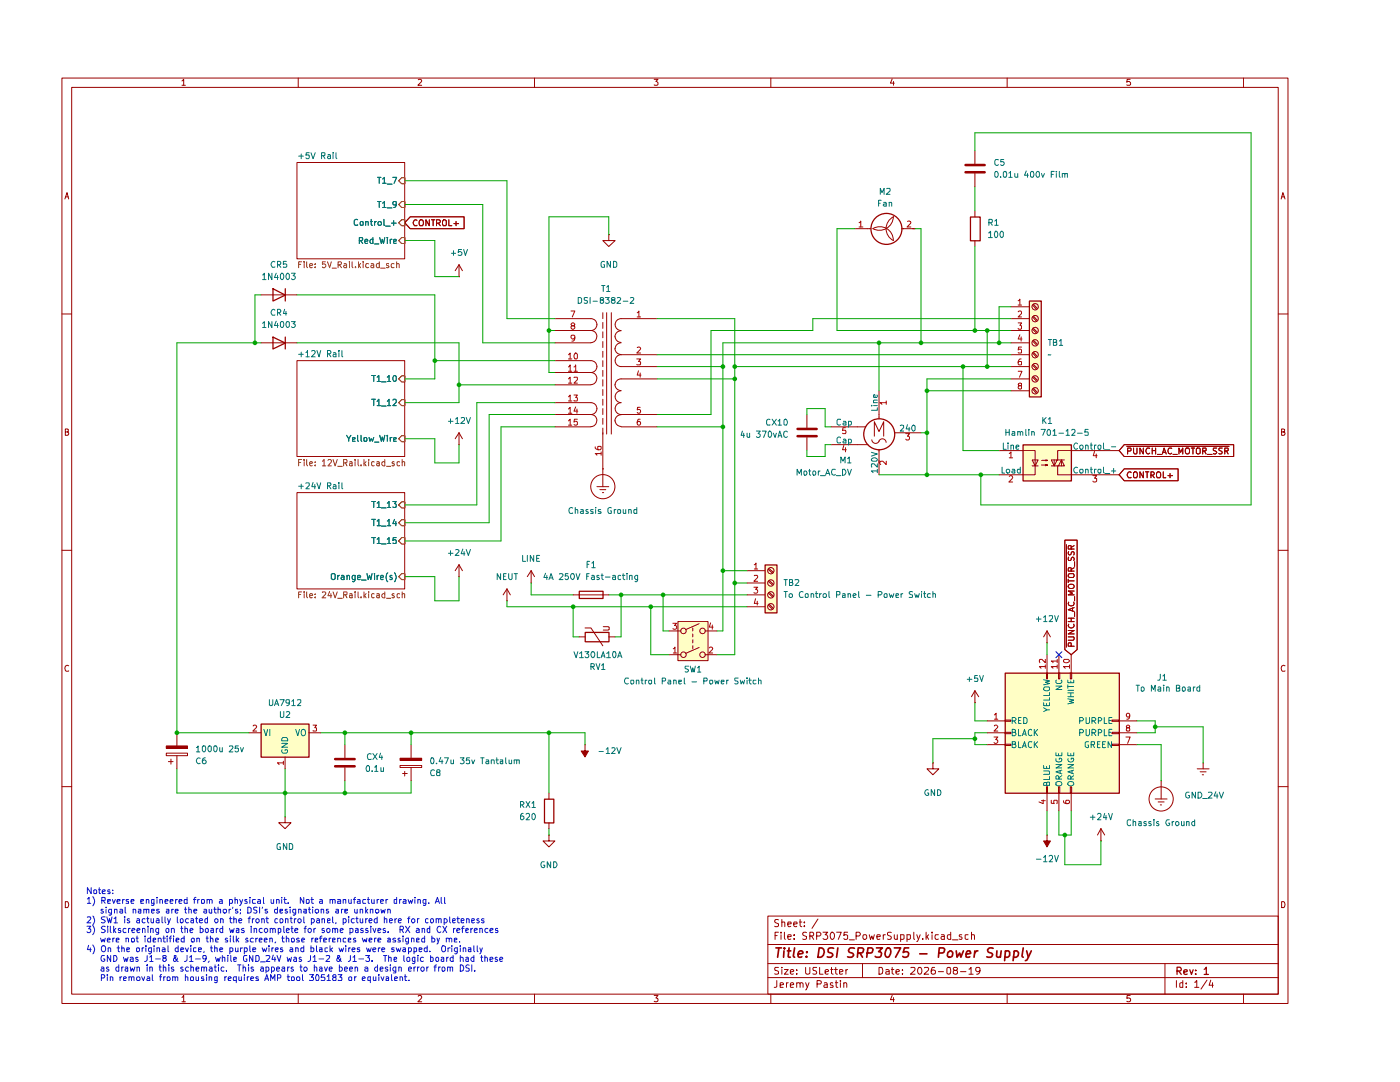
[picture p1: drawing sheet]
<svg xmlns="http://www.w3.org/2000/svg" width="279mm" height="216mm" viewBox="0 0 279 216" stroke-linecap="round" stroke-linejoin="round" font-family="sans-serif">
<g fill="none" stroke="#900" stroke-width=".2">
<path d="M12.4 15.6h244.6v184.6h-244.6zM14.3 17.4h240.8v181h-240.8zM36.3 16.2l.4-.4v1.2M36.3 17h.7M59.5 15.6v1.8M83.5 15.9l.4-.1 .3 .4-.8 .8h.8M106.7 15.6v1.8M130.6 15.8h.7l-.4 .5 .4 .2v.3l-.2 .2-.5-.1M153.8 15.6v1.8M178.1 15.7l-.4 .9h.8M178.3 16.3v.7M201 15.6v1.8"/>
<path d="M225.5 15.8h-.5l-.1 .6 .1-.1h.4l.2 .2v.3l-.1 .2-.6-.1M248.2 15.6v1.8M13 39.7l.4-1.3 .3 1.3M13 39.3h.6M255.7 39.7l.3-1.3 .5 1.3M255.8 39.3h.6M12.4 62.7h1.9M255.1 62.7h1.9M13 86.2l.6-.1v-.4l-.6-.1v1.3l.6-.1 .1-.4-.2-.2M255.8 86.2l.6-.1v-.4l-.6-.1v1.3h.4l.2-.1 .1-.4-.4-.2M12.4 109.8h1.9M255.1 109.8h1.9"/>
<path d="M13.7 132.8h-.2a.67 .67 0 0 0-.5 .5 .67 .67 0 0 0 .2 .6h.5M256.5 132.8h-.3a.67 .67 0 0 0-.5 .5 .67 .67 0 0 0 .2 .6h.6M12.4 157h1.9M255.1 157h1.9M13 179.9h.5l.1 .2 .1 .5-.2 .5h-.5zM255.8 179.9h.4l.2 .2 .1 .5-.3 .5h-.4zM36.3 199l.4-.4v1.3M36.3 199.9h.7M59.5 198.4v1.8M83.5 198.8l.4-.2 .2 .1 .1 .3-.8 .9h.8M106.7 198.4v1.8M130.6 198.6h.7l-.4 .5 .3 .1v.6h-.6"/>
<path d="M153.2 182.8h101.9v15.6h-101.9zM153.2 195.1h101.9M153.2 192.3h101.9M153.2 188.5h101.9M153.8 198.4v1.8M154.7 186.7h.4M155 195.7v1.1l-.1 .2h-.4M155.4 193h-.7l-.1 .3 .1 .3 .7 .3v.4h-.8M155.4 186h-.7v1.4M155.4 183.6h-.7a.57 .57 0 0 0 .1 .5 .57 .57 0 0 0 .6 .2l-.1 .5h-.7M155.7 196.6l.7-.2-.1-.2h-.6v.8h.6M155.9 186v.2"/>
<path d="M155.9 186.5v.9M156 193v.1M156 184.1l.5-.1 .1 .9M156 183.5v1.4M156 193.5v.9M156.5 193.5h.8l-.8 .9h.8M156.5 186v1.2l.2 .2M157 196.1v.9M157.2 186.9h.7l-.1-.4h-.5l-.1 .2 .1 .7h.5M157.2 184.4l.7-.1-.1-.3h-.5l-.1 .1 .1 .7h.5M157.3 196.1l-.3 .2M157.7 196.6l.7-.2-.2-.3-.4 .1-.1 .6 .1 .2h.5"/>
<path d="M157.7 194l.7-.2-.2-.3-.5 .1v.6l.3 .2 .3-.1M158.4 184.4l.7-.1-.1-.3h-.5l-.1 .1 .1 .7h.5M158.5 187.3v.1M158.5 186.5v.2M159 196.3l.1-.1a.36 .36 0 0 1 .6 .1v.7M159 194.3v.1M159 193.5v.1M159 196.1v.9M159.5 184h.5M159.7 196.3v-.1a.36 .36 0 0 1 .6 .1v.7M159.7 183.5v1.2l.3 .2M160.5 184.7v.2"/>
<path d="M160.5 184v.1M160.8 193v1.1l.2 .3 .5-.1 .1-.2v-1.1M160.8 196.1l.3 .9M160.9 186.1h-.6a.57 .57 0 0 0 .1 .6 .57 .57 0 0 0 .5 .2v.5h-.7M161.5 196.1a2.02 2.02 0 0 1-.7 1.4M161.6 186.8l.7-.1v-.6l-.7-.1v1.4M162 186.8l.4 .6M163 193h-.7v.6l.6 .2 .1 .3-.3 .3-.5-.1M163 186.8h.6l.2-.3v-.2l-.2-.3h-.6v1.4M163.1 196.3h.6l.2-.2-.1-.4h-.7v1.3M163.2 183.4l-1.2 1.8M163.6 193v1.4h.7"/>
<path d="M164.3 186h.9l-.5 .5 .4 .2 .1 .5-.3 .2h-.4l-.2-.1M164.5 196.2l.4-.1 .2 .2v.7h-.6l-.1-.3 .7-.3M164.7 194l.7-.2-.2-.3-.5 .1v.6l.2 .2 .4-.1M165.8 193.5h.5M165.9 186.1l.1-.1a.75 .75 0 0 1 .6 .7 .75 .75 0 0 1-.6 .7 1.01 1.01 0 0 1-.1-1.3zM165.9 193v1.2l.4 .2M166.2 196.2l-.3-.1-.2 .2 .2 .3 .4 .2-.1 .2h-.5M166.5 193.5h.6M166.7 196.1h.5M166.8 193v1.2l.3 .2M166.9 195.7v1.1l.1 .2h.2M167 186h.9l-.6 1.4"/>
<path d="M167.6 194l.6-.2-.1-.3h-.5v.8h.5M167.7 195.7h.1M167.7 196.1v.9M168.4 196.3l.2-.2 .3 .1 .1 .8M168.4 196.1v.9M168.8 193.5v.9M169.2 193.5l-.4 .2M169.2 186h-.7l-.1 .7 .2-.2 .5 .1 .1 .7-.3 .1h-.3l-.2-.1M169.5 187.5h1M170.9 186.8h.5l.3-.3v-.2l-.3-.3h-.5v1.4M172.1 192.3v2.8M172.3 186.6l.5-.1 .2 .3v.4l-.3 .2h-.2l-.3-.2z"/>
<path d="M173.5 186.5l.2 .9 .3-.6 .2 .6 .3-.9M175 186.9h.7l-.1-.4h-.5l-.1 .2 .1 .7h.5M175.4 193h.5l.2 .2v1l-.3 .2h-.4zM176.3 186.5v.9M176.7 186.5h-.3l-.1 .3M176.8 193.5h.4l.3 .1v.8M177.5 193.8l-.7 .2v.3l.2 .1 .5-.1M177.9 186.1l-.5-.1-.3 .2v.3l.8 .5-.1 .4h-.2h-.5M177.9 193.5h.5M178.1 198.6l-.4 .9h.8M178.1 193v1.2l.3 .2M178.3 199v.9"/>
<path d="M178.5 186.5v.7a.36 .36 0 0 0 .6 .2v-.1M178.8 194l.7-.2-.2-.3-.5 .1v.6l.3 .2 .3-.1M179.1 186.5v.9M179.7 187.4h.5l.2-.1-.1-.8h-.6v1.4M180.1 194.3v.1M180.1 193.5v.1M181 187.4h.4l.3-.1-.1-.8h-.6v1.4M181.8 193.1l.7-.1 .1 .4-.1 .2-.8 .8h.9M182.4 186v1.4h.1M183 186.5l.3 .9M183.4 193a.69 .69 0 0 1 .6 .5 .69 .69 0 0 1-.3 .8l-.1 .1a.74 .74 0 0 1-.5-.6 .74 .74 0 0 1 .3-.8zM183.6 186.5l-.3 .9-.3 .5"/>
<path d="M184.1 187.3v.1M184.5 193.1l.7-.1 .1 .4-.1 .2-.8 .8h.9M184.8 186v1.4M185 186.9l.3 .5M185.3 186.5l-.5 .5M186 186v.2M186 186.5v.9M186.5 193h-.4a1.05 1.05 0 0 0-.1 1.3h.6l.1-.5-.4-.3h-.2l-.3 .3M187.3 186.5h-.6l-.1 .3 .1 .6h.6M187.3 193.9h1M187.9 186.5h.5l.1 .9M188.5 186.9h-.5l-.2 .2 .2 .3h.5"/>
<path d="M189.1 193.1h.6v1.2l-.4 .1-.3-.3zM189.7 186.5h-.5l-.1 .3v.4l.2 .2h.4M189.7 186v1.4M190.1 187.5h1.1M190.6 193.6l-.4-.2 .1-.3 .6-.1 .2 .4-.3 .2-.5 .1a.43 .43 0 0 0 .1 .6 .43 .43 0 0 0 .6 0 .43 .43 0 0 0 0-.6l-.2-.1M191.7 193.9h1.1M191.9 186.5h-.4l-.1 .2 .2 .2 .3 .1v.4h-.5M193.2 186.5l-.6 .1v.7l.3 .1h.3M193.4 193.4h.1l.3-.4v1.4M193.4 194.4h.8M193.9 186.6l.5-.1 .1 .9M193.9 186v1.4"/>
<path d="M195.6 193.6l-.4 .3h-.2l-.3-.3 .2-.6 .6 .1a.93 .93 0 0 1-.3 1.3h-.3M201 198.4v1.8M225.5 198.6h-.5l-.1 .6h.6v.6h-.6M232.5 192.3v6.1M234.8 195.7v1.3M236 195.7v1.3h-.5v-.7l.2-.2 .3 .1M236.7 196.9v.1M236.7 196.2v.1M238.4 196h.2l.2-.3v1.3M238.4 197h.9M240.9 195.6l-1.2 1.8M241.6 195.6l-.3 1h.8"/>
<path d="M242 196.1v.9M248.2 198.4v1.8"/>
</g>
<path d="M234.9 193.8l.8-.1a.45 .45 0 0 0-.2-.7h-.6v1.4M235.2 193.8l.6 .6M236.3 194l.6-.2v-.2l-.1-.1-.5 .2v.6l.2 .1 .4-.1M237.4 193.5l.4 .9 .3-.9M238.6 194.3v.1M238.6 193.6v.1M240.3 193.4l.4-.4v1.4M240.3 194.4h.9" fill="none" stroke="#900" stroke-width=".25"/>
<g fill="none" stroke="#900" stroke-width=".34">
<path d="M154.9 189.1h1.1M155.4 189.1l-.2 1.9M156.5 189.7l-.1 1.3M156.5 189.1v.2M157.1 189.7h.7M157.5 189.1l-.2 1.8 .4 .1M158.6 189.1l-.3 1.7 .3 .2M159.3 190.4l.9-.2 .1-.1-.3-.4-.6 .2-.1 .9 .2 .2 .5-.1M160.9 190.8v.2M161 189.9v.2M163.5 189.1h.4a.99 .99 0 0 1 .5 1.3 .99 .99 0 0 1-1.2 .6zM166.4 189.2a.79 .79 0 0 0-1.1 .3v.4l.7 .3 .2 .5a.79 .79 0 0 1-1.1 .2"/>
<path d="M167.2 189.1l-.2 1.9M170.5 189.2l-.7-.1-.5 .6 .2 .3 .7 .2 .1 .5-.4 .3-.7-.1M171.2 190.2l.9-.1 .3-.6-.1-.2-.3-.2h-.7l-.2 1.9M171.6 190.2l.5 .8M173.1 190.2l.9-.1 .2-.6v-.2l-.3-.2h-.7l-.2 1.9M174.9 189.1h1.2l-.8 .8 .5 .1 .1 .2-.1 .6-.3 .2h-.6l-.2-.2M177 189.2l.5-.1a1.14 1.14 0 0 1-.5 1.9 1.11 1.11 0 0 1 0-1.8zM178.5 189.1h1.2l-1 1.9M181.4 189.1h-.9l-.2 1 .3-.2 .6 .1 .2 .2-.1 .5a.72 .72 0 0 1-1 .2l-.1-.1M183.6 190.3h1.4M187.4 190.2l.9-.1 .2-.6v-.2l-.3-.2h-.8l-.1 1.9M189.2 190l.4-.3h.2l.3 .3 .1 .2-.2 .6-.3 .2-.6-.2v-.1z"/>
<path d="M190.8 189.7l.2 1.3 .5-.8 .3 .8 .5-1.3M192.8 190.4l.9-.2-.2-.5h-.4a1.19 1.19 0 0 0-.3 1.2h.7M194.6 189.7l-.2 1.3M195.2 189.7h-.3l-.3 .5M198.2 189.2a.79 .79 0 0 0-1.1 .3l.2 .5 .6 .2 .2 .3-.4 .5-.8-.1M199 189.7v1.2l.4 .1 .2-.2M199.8 189.7l-.2 1.3M200.7 189.9l.1-.2h.4l.3 .3v.7a.65 .65 0 0 1-.9 .2M200.7 189.7l-.2 2M202.4 189.9l.5-.2 .4 .5-.1 .5a.65 .65 0 0 1-.9 .2M202.4 189.7l-.2 2M204.2 189.1l-.2 1.7 .2 .2"/>
<path d="M204.9 189.7l.3 1.3M205.8 189.7l-.8 1.8-.4 .2"/>
</g>
<path d="M80.2 47.4h.6v1.2h-.6l-.6-.6z" fill="#fff"/>
<path d="M80.2 47.4h.6v1.2h-.6l-.6-.6z" fill="none" stroke="#805e00" stroke-width=".2"/>
<path d="M71.7 48l.6-.1v-.5h-.6v1.2M72 48l.4 .6M72.8 48.2l.6-.1-.2-.4-.4 .2v.5l.2 .2 .3-.1M74.4 47.8l-.3-.1-.3 .3v.3l.3 .3 .3-.1M74.4 47.4v1.2M74.8 48.7h.8M75.8 47.4l.3 1.2 .2-.9 .2 .9 .3-1.2M77.3 47.4v.1M77.3 47.7v.9M77.9 47.7v.9M78.2 47.7h-.1l-.2 .3M78.6 48.2l.5-.1v-.3h-.5v.7h.5" fill="none" stroke="#007270" stroke-width=".2"/>
<path d="M80.2 35.5h.6v1.2h-.6l-.6-.6z" fill="#fff"/>
<path d="M79.6 36.1l.6-.6h.6v1.2h-.6z" fill="none" stroke="#805e00" stroke-width=".2"/>
<path d="M75.4 35.4h.6M75.7 35.4v1.2M76.4 35.7l.3-.3v1.2M76.4 36.6h.6M77.3 36.7h.9M78.4 35.4h.8l-.5 1.2" fill="none" stroke="#007270" stroke-width=".2"/>
<path d="M79.6 40.8l.6-.6h.6v1.2h-.6z" fill="#fff"/>
<path d="M79.6 40.8l.6-.6h.6v1.2h-.6z" fill="none" stroke="#805e00" stroke-width=".2"/>
<path d="M75.4 40.2h.6M75.7 40.2v1.2M76.4 40.6l.3-.4v1.2M76.4 41.4h.6M77.3 41.5h.9M79.1 40.7l-.1 .2h-.4l-.2-.2v-.3l.2-.2 .5 .1v.8l-.2 .2-.3 .1" fill="none" stroke="#007270" stroke-width=".2"/>
<path d="M79.6 44.4l.6-.5h.6v1.1h-.6z" fill="#fff"/>
<path d="M79.6 44.4l.6-.5h.6v1.1h-.6z" fill="none" stroke="#805e00" stroke-width=".2"/>
<g fill="none" stroke="#007270" stroke-width=".2">
<path d="M71.4 43.9a.45 .45 0 0 0-.7 .1v.7l.2 .3 .5-.1M72 44.3h.5l-.1 .7h-.4zM73 44.3h.5v.7M73 44.2v.8M73.9 44.2h.4M74.1 43.8v1l.2 .2M74.8 44.2v.8M75.1 44.2l-.3 .2M75.5 44.3h.5l.1 .5-.2 .2h-.3l-.2-.2zM76.6 43.8v1.2h.2M77 45.1h.9M78.1 44.5h1"/>
<path d="M78.6 44v1"/>
</g>
<g fill="#fff">
<path d="M59.3 32.4h21.5v19.2h-21.5z"/>
<path d="M79.6 75.6l.6-.6h.6v1.2h-.6z"/>
</g>
<path d="M79.6 75.6l.6-.6h.6v1.2h-.6z" fill="none" stroke="#805e00" stroke-width=".2"/>
<path d="M74.2 74.9h.7M74.6 74.9v1.2M75.3 75.3l.3-.4v1.2M75.3 76.1h.6M76.1 76.2h.9M77.3 75.3l.3-.4v1.2M77.3 76.1h.7M78.6 75l.2-.1 .3 .3v.7l-.4 .2a.7 .7 0 0 1-.1-1.1z" fill="none" stroke="#007270" stroke-width=".2"/>
<path d="M80.2 79.8h.6v1.1h-.6l-.6-.6z" fill="#fff"/>
<path d="M80.2 79.8h.6v1.1h-.6l-.6-.6z" fill="none" stroke="#805e00" stroke-width=".2"/>
<path d="M74.2 79.7h.7M74.6 79.7v1.2M78.4 79.8l.2-.1h.3l.2 .1v.5l-.7 .6h.7M75.3 80.1l.3-.4v1.2M75.3 80.9h.6M76.1 81h.9M77.3 80.1l.3-.4v1.2M77.3 80.9h.7" fill="none" stroke="#007270" stroke-width=".2"/>
<path d="M79.6 87.5l.6-.6h.6v1.2h-.6z" fill="#fff"/>
<path d="M80.2 86.9h.6v1.2h-.6l-.6-.6z" fill="none" stroke="#805e00" stroke-width=".2"/>
<g fill="none" stroke="#007270" stroke-width=".2">
<path d="M69.2 86.9l.4 .6 .4-.6M69.6 87.5v.6M70.4 87.7l.5-.2v-.1h-.5v.7h.5M71.4 86.9v1l.1 .2M72 86.9v1l.2 .2M72.6 87.4h.5v.7l-.5-.1zM73.7 87.3l.1 .8 .3-.6 .2 .6 .3-.8M74.8 88.2h.8M75.8 86.9l.3 1.2 .2-.9 .2 .9 .3-1.2M77.3 86.9v.1M77.3 87.3v.8M77.9 87.3v.8"/>
<path d="M78.2 87.3l-.3 .1v.1M78.6 87.7l.5-.2v-.1h-.5v.7h.5"/>
</g>
<g fill="#fff">
<path d="M59.3 72h21.5v19.1h-21.5z"/>
<path d="M80.2 114.5h.6v1.2h-.6l-.6-.6z"/>
</g>
<path d="M80.2 114.5h.6v1.2h-.6l-.6-.6z" fill="none" stroke="#805e00" stroke-width=".2"/>
<g fill="none" stroke="#007270" stroke-width=".2">
<path d="M66.1 114.6l.2-.1h.4l.2 .1v.9l-.3 .2-.5-.2zM67.4 114.8v.9M67.7 114.8l-.3 .3M68.2 114.9l.3-.1 .2 .2v.7M68.7 115.1h-.5l-.1 .2 .1 .4 .5-.1M69.3 115l.1-.2 .4 .2v.7M69.3 114.8v.9M70.9 114.8v1l-.3 .3-.2-.1M70.9 114.9l-.4-.1-.2 .3 .1 .5h.5M71.4 115.2l.6-.1-.2-.3-.4 .1v.7h.5M72.1 115.7h1M73.2 114.5l.3 1.2 .2-.9 .3 .9 .2-1.2"/>
<path d="M74.8 114.5v.1M74.8 114.8v.9M75.3 114.8v.9M75.6 114.8l-.3 .3M75.9 115.2l.6-.1-.1-.3-.5 .2v.5l.2 .2 .4-.1M77.4 114.3a1.32 1.32 0 0 0 0 1.8M78.2 114.9l-.2-.1-.2 .3 .5 .4-.2 .2-.3-.1M78.7 114.3a1.32 1.32 0 0 1 0 1.8"/>
</g>
<path d="M80.2 103.7h.6v1.2h-.6l-.6-.6z" fill="#fff"/>
<path d="M79.6 104.3l.6-.6h.6v1.2h-.6z" fill="none" stroke="#805e00" stroke-width=".2"/>
<path d="M74.2 103.6h.7M74.6 103.6v1.3M75.3 104l.3-.4v1.3M75.3 104.9h.6M76.1 105h.9M77.3 104l.3-.4v1.3M77.3 104.9h.7M78.7 103.6l-.3 .9h.8M79 104.1v.8" fill="none" stroke="#007270" stroke-width=".2"/>
<path d="M80.2 107.3h.6v1.2h-.6l-.6-.6z" fill="#fff"/>
<path d="M80.2 107.3h.6v1.2h-.6l-.6-.6z" fill="none" stroke="#805e00" stroke-width=".2"/>
<path d="M74.2 107.3h.7M74.6 107.3v1.2M75.3 107.6l.3-.3v1.2M75.3 108.5h.6M76.1 108.5h.9M77.3 107.6l.3-.3v1.2M77.3 108.5h.7M79.1 107.3h-.6l-.1 .6 .2-.2h.3l.2 .2v.5h-.7" fill="none" stroke="#007270" stroke-width=".2"/>
<path d="M80.2 100.2h.6v1.1h-.6l-.6-.5z" fill="#fff"/>
<path d="M80.2 100.2h.6v1.1h-.6l-.6-.5z" fill="none" stroke="#805e00" stroke-width=".2"/>
<path d="M74.2 100.1h.7M74.6 100.1v1.2M75.3 100.4l.3-.3v1.2M75.3 101.3h.6M76.1 101.3h.9M77.3 100.4l.3-.3v1.2M77.3 101.3h.7M78.4 100.1h.7l-.4 .4 .4 .2v.5h-.7" fill="none" stroke="#007270" stroke-width=".2"/>
<path d="M59.3 98.3h21.5v19.2h-21.5z" fill="#fff"/>
<g fill="#fffec5">
<path d="M200.6 134.3h22.7v23.9h-22.7z"/>
<path d="M205.4 60h2.4v19.2h-2.4z"/>
<path d="M204.1 88.7h9.7v7.2h-9.7z"/>
<path d="M135.3 124h6v7.8h-6z"/>
<path d="M152.7 112.7h2.3v9.6h-2.3z"/>
<path d="M52.1 144.4h9.5v6.6h-9.5z"/>
</g>
<path d="M80.2 47.4h.6v1.2h-.6l-.6-.6z" fill="#fff"/>
<path d="M80.2 47.4h.6v1.2h-.6l-.6-.6z" fill="none" stroke="#805e00" stroke-width=".2"/>
<path d="M71.7 48l.6-.1v-.5h-.6v1.2M72 48l.4 .6M72.8 48.2l.6-.1-.2-.4-.4 .2v.5l.2 .2 .3-.1M74.4 47.8l-.3-.1-.3 .3v.3l.3 .3 .3-.1M74.4 47.4v1.2M74.8 48.7h.8M75.8 47.4l.3 1.2 .2-.9 .2 .9 .3-1.2M77.3 47.4v.1M77.3 47.7v.9M77.9 47.7v.9M78.2 47.7h-.1l-.2 .3M78.6 48.2l.5-.1v-.3h-.5v.7h.5" fill="none" stroke="#007270" stroke-width=".2"/>
<path d="M80.2 35.5h.6v1.2h-.6l-.6-.6z" fill="#fff"/>
<path d="M79.6 36.1l.6-.6h.6v1.2h-.6z" fill="none" stroke="#805e00" stroke-width=".2"/>
<path d="M75.4 35.4h.6M75.7 35.4v1.2M76.4 35.7l.3-.3v1.2M76.4 36.6h.6M77.3 36.7h.9M78.4 35.4h.8l-.5 1.2" fill="none" stroke="#007270" stroke-width=".2"/>
<path d="M79.6 40.8l.6-.6h.6v1.2h-.6z" fill="#fff"/>
<path d="M79.6 40.8l.6-.6h.6v1.2h-.6z" fill="none" stroke="#805e00" stroke-width=".2"/>
<path d="M75.4 40.2h.6M75.7 40.2v1.2M76.4 40.6l.3-.4v1.2M76.4 41.4h.6M77.3 41.5h.9M79.1 40.7l-.1 .2h-.4l-.2-.2v-.3l.2-.2 .5 .1v.8l-.2 .2-.3 .1" fill="none" stroke="#007270" stroke-width=".2"/>
<path d="M79.6 44.4l.6-.5h.6v1.1h-.6z" fill="#fff"/>
<path d="M79.6 44.4l.6-.5h.6v1.1h-.6z" fill="none" stroke="#805e00" stroke-width=".2"/>
<g fill="none" stroke="#007270" stroke-width=".2">
<path d="M71.4 43.9a.45 .45 0 0 0-.7 .1v.7l.2 .3 .5-.1M72 44.3h.5l-.1 .7h-.4zM73 44.3h.5v.7M73 44.2v.8M73.9 44.2h.4M74.1 43.8v1l.2 .2M74.8 44.2v.8M75.1 44.2l-.3 .2M75.5 44.3h.5l.1 .5-.2 .2h-.3l-.2-.2zM76.6 43.8v1.2h.2M77 45.1h.9M78.1 44.5h1"/>
<path d="M78.6 44v1"/>
</g>
<path d="M59.3 32.4h21.5v19.2h-21.5z" fill="none" stroke="#900" stroke-width=".2"/>
<path d="M79.6 75.6l.6-.6h.6v1.2h-.6z" fill="#fff"/>
<path d="M79.6 75.6l.6-.6h.6v1.2h-.6z" fill="none" stroke="#805e00" stroke-width=".2"/>
<path d="M74.2 74.9h.7M74.6 74.9v1.2M75.3 75.3l.3-.4v1.2M75.3 76.1h.6M76.1 76.2h.9M77.3 75.3l.3-.4v1.2M77.3 76.1h.7M78.6 75l.2-.1 .3 .3v.7l-.4 .2a.7 .7 0 0 1-.1-1.1z" fill="none" stroke="#007270" stroke-width=".2"/>
<path d="M80.2 79.8h.6v1.1h-.6l-.6-.6z" fill="#fff"/>
<path d="M80.2 79.8h.6v1.1h-.6l-.6-.6z" fill="none" stroke="#805e00" stroke-width=".2"/>
<path d="M74.2 79.7h.7M74.6 79.7v1.2M78.4 79.8l.2-.1h.3l.2 .1v.5l-.7 .6h.7M75.3 80.1l.3-.4v1.2M75.3 80.9h.6M76.1 81h.9M77.3 80.1l.3-.4v1.2M77.3 80.9h.7" fill="none" stroke="#007270" stroke-width=".2"/>
<path d="M79.6 87.5l.6-.6h.6v1.2h-.6z" fill="#fff"/>
<path d="M80.2 86.9h.6v1.2h-.6l-.6-.6z" fill="none" stroke="#805e00" stroke-width=".2"/>
<g fill="none" stroke="#007270" stroke-width=".2">
<path d="M69.2 86.9l.4 .6 .4-.6M69.6 87.5v.6M70.4 87.7l.5-.2v-.1h-.5v.7h.5M71.4 86.9v1l.1 .2M72 86.9v1l.2 .2M72.6 87.4h.5v.7l-.5-.1zM73.7 87.3l.1 .8 .3-.6 .2 .6 .3-.8M74.8 88.2h.8M75.8 86.9l.3 1.2 .2-.9 .2 .9 .3-1.2M77.3 86.9v.1M77.3 87.3v.8M77.9 87.3v.8"/>
<path d="M78.2 87.3l-.3 .1v.1M78.6 87.7l.5-.2v-.1h-.5v.7h.5"/>
</g>
<path d="M59.3 72h21.5v19.1h-21.5z" fill="none" stroke="#900" stroke-width=".2"/>
<path d="M80.2 114.5h.6v1.2h-.6l-.6-.6z" fill="#fff"/>
<path d="M80.2 114.5h.6v1.2h-.6l-.6-.6z" fill="none" stroke="#805e00" stroke-width=".2"/>
<g fill="none" stroke="#007270" stroke-width=".2">
<path d="M66.1 114.6l.2-.1h.4l.2 .1v.9l-.3 .2-.5-.2zM67.4 114.8v.9M67.7 114.8l-.3 .3M68.2 114.9l.3-.1 .2 .2v.7M68.7 115.1h-.5l-.1 .2 .1 .4 .5-.1M69.3 115l.1-.2 .4 .2v.7M69.3 114.8v.9M70.9 114.8v1l-.3 .3-.2-.1M70.9 114.9l-.4-.1-.2 .3 .1 .5h.5M71.4 115.2l.6-.1-.2-.3-.4 .1v.7h.5M72.1 115.7h1M73.2 114.5l.3 1.2 .2-.9 .3 .9 .2-1.2"/>
<path d="M74.8 114.5v.1M74.8 114.8v.9M75.3 114.8v.9M75.6 114.8l-.3 .3M75.9 115.2l.6-.1-.1-.3-.5 .2v.5l.2 .2 .4-.1M77.4 114.3a1.32 1.32 0 0 0 0 1.8M78.2 114.9l-.2-.1-.2 .3 .5 .4-.2 .2-.3-.1M78.7 114.3a1.32 1.32 0 0 1 0 1.8"/>
</g>
<path d="M80.2 103.7h.6v1.2h-.6l-.6-.6z" fill="#fff"/>
<path d="M79.6 104.3l.6-.6h.6v1.2h-.6z" fill="none" stroke="#805e00" stroke-width=".2"/>
<path d="M74.2 103.6h.7M74.6 103.6v1.3M75.3 104l.3-.4v1.3M75.3 104.9h.6M76.1 105h.9M77.3 104l.3-.4v1.3M77.3 104.9h.7M78.7 103.6l-.3 .9h.8M79 104.1v.8" fill="none" stroke="#007270" stroke-width=".2"/>
<path d="M80.2 107.3h.6v1.2h-.6l-.6-.6z" fill="#fff"/>
<path d="M80.2 107.3h.6v1.2h-.6l-.6-.6z" fill="none" stroke="#805e00" stroke-width=".2"/>
<path d="M74.2 107.3h.7M74.6 107.3v1.2M75.3 107.6l.3-.3v1.2M75.3 108.5h.6M76.1 108.5h.9M77.3 107.6l.3-.3v1.2M77.3 108.5h.7M79.1 107.3h-.6l-.1 .6 .2-.2h.3l.2 .2v.5h-.7" fill="none" stroke="#007270" stroke-width=".2"/>
<path d="M80.2 100.2h.6v1.1h-.6l-.6-.5z" fill="#fff"/>
<path d="M80.2 100.2h.6v1.1h-.6l-.6-.5z" fill="none" stroke="#805e00" stroke-width=".2"/>
<path d="M74.2 100.1h.7M74.6 100.1v1.2M75.3 100.4l.3-.3v1.2M75.3 101.3h.6M76.1 101.3h.9M77.3 100.4l.3-.3v1.2M77.3 101.3h.7M78.4 100.1h.7l-.4 .4 .4 .2v.5h-.7" fill="none" stroke="#007270" stroke-width=".2"/>
<g fill="none" stroke="#900" stroke-width=".2">
<path d="M59.3 98.3h21.5v19.2h-21.5zM33.2 150.3h4.2v.5h-4.2zM33.6 152h.9M34.1 151.5v1M68.8 148.6v2.7M68.8 153.2v2.6M79.8 152.7h4.4v.5h-4.4zM79.8 151.3h4.4v.4h-4.4zM80.3 154.3h1M80.8 153.9v1M82 148.6v2.7M82 153.2v2.6"/>
<path d="M56.9 163v1.2h1.2l-1.2 1.2-1.3-1.2h1.3M56.9 163h.1"/>
</g>
<path d="M79.8 151.5h4.4" fill="none" stroke="#900" stroke-width=".42"/>
<path d="M66.9 151.5h3.9M66.9 152.9h3.9" fill="none" stroke="#900" stroke-width=".51"/>
<path d="M33.2 148.8h4.2v.5h-4.2z" fill="#900"/>
<g fill="none" stroke="#900" stroke-width=".2">
<path d="M212.5 107.8h2.5v21.8l-1.2 1-1.3-1zM212.8 108.7v20.4M213.2 115.6v.6M213.2 115.9h1.2M213.3 116.8l.6-.2 .5 .3a.6 .6 0 0 1-.6 .6 .6 .6 0 0 1-.6-.6zM213.3 111.2v.6h.3l.4-.6 .4 .2-.1 .4M213.3 110.1l-.1 .4 .2 .2h.3l.2-.6h.4v.6M213.4 114.5h.8l.2 .2-.2 .5h-.8l-.2-.2zM213.8 114v-.6l-.5-.1-.1 .7h1.2M213.8 109.6v-.6l-.5-.1-.1 .7h1.2M214.4 117.9h-1.2l.8 .5-.8 .3h1.2M214.4 113.3l-.6 .3"/>
<path d="M214.4 108.9l-.6 .3M214.5 112.1v.9M214.5 119v.9M208.9 134.3h.1v1.2h-.1zM209 128.3h.1M209 125.9l-.7 1.2M209 125.9l.6 1.2M209 125.9v2.4M209 130.6v3.7M211.2 134.3h.3v1.2h-.3zM211.3 130.6v3.7M213.2 127.1h1.1l.1 .2-.1 .4-.2 .1h-.9"/>
<path d="M213.2 125.8h1.2l-1.2 .7h1.2M213.2 124h1.2M213.2 123.4h1.2M213.3 124.5a.55 .55 0 0 0 .5 .8 .55 .55 0 0 0 .5-.8M213.3 120.1l-.1 .3a.6 .6 0 0 0 .6 .5 .6 .6 0 0 0 .6-.5l-.1-.3M213.6 134.3h.3v1.2h-.3zM213.8 128.9v-.5l-.5-.1-.1 .6h1.2M213.8 123.4v.6M213.8 130.6v3.7M214 121.3v.6M214.4 121.2l-1.2 .5 1.2 .3M214.5 122.2v.8"/>
<path d="M33.2 148.8h4.2v.5h-4.2zM35.3 146.2v2.6M35.3 150.8v2.6M109.6 158.2v1.2M197 143.8h3.6M197 146.2h3.6M197 148.6h3.6M200.6 143.7h1.2v.2h-1.2zM200.6 146.1h1.2v.3h-1.2zM200.6 148.5h1.2v.3h-1.2zM208.9 157h.1v1.2h-.1zM209 158.2v3.6"/>
<path d="M211.2 157h.3v1.2h-.3zM211.3 158.2v3.6M213.6 157h.3v1.2h-.3zM213.8 158.2v3.6M221.9 143.7h1.4v.2h-1.4zM221.9 146.1h1.4v.3h-1.4zM221.9 148.5h1.4v.3h-1.4zM223.3 143.8h3.6M223.3 146.2h3.6M223.3 148.6h3.6M109.6 166.6v1.2h1.1l-1.1 1.2-1.2-1.2h1.2M109.6 166.6h.1"/>
<path d="M109.6 164.2v1.2M219.7 167.8h.1M219.7 165.4l-.7 1.2M219.7 165.4l.8 1.2M219.7 165.4v2.4"/>
</g>
<path d="M200.6 134.3h22.8v24h-22.8zM108.7 159.5h1.8v4.7h-1.8z" fill="none" stroke="#900" stroke-width=".25"/>
<g fill="none" stroke="#be0000" stroke-width=".2">
<path d="M208.6 133h-1.2l.4 .3M208.6 131.6v.6l-.7-.6h-.4v.6M208.6 132.7v.6M211 133h-1.2l.3 .3M211 131.9h-1.2l.3 .2v.1M211 131.6v.6M211 132.7v.6M212.3 131.7l.1-.1h.8l.2 .2a.65 .65 0 0 1-.5 .5 .65 .65 0 0 1-.6-.4zM213.4 133h-1.1l.3 .3M213.4 132.7v.6M198.4 147.1h.7l-.4 .5 .3 .1 .1 .4-.2 .2h-.4l-.1-.1M198.5 142.7l.3-.4v1.2"/>
<path d="M198.5 144.9l.4-.2 .2 .3-.7 .9h.7M198.5 143.5h.6M207.9 159.8h.7M208.2 159.6v.8l-.9-.4M209.8 159.7v.6l.6 .1-.1-.6 .6-.1v.7M212.3 159.8v.4l.9 .2 .2-.3-.1-.4h-.5l-.1 .4 .2 .3M224.7 147.1h.8l-.5 1.2M225 145.2h-.1a.31 .31 0 0 1 .1-.4 .31 .31 0 0 1 .4 .1v.3h-.4l-.2 .3 .1 .4h.5l.1-.4-.3-.3M225.5 142.8l-.1 .2-.4 .1-.2-.3v-.2a.35 .35 0 0 1 .3-.3 .35 .35 0 0 1 .4 .3l-.2 .8-.4 .1"/>
</g>
<g fill="none" stroke="#007270" stroke-width=".2">
<path d="M208.3 135.6l1.2 .3-.9 .2 .9 .3-1.2 .2M208.4 137.1h.9l.2 .1v.5a.86 .86 0 0 1-1.2-.1zM209.5 139.2v.5h-1.2M209.5 138.2v.6h-1.2M210.7 136.9h1.2l-1.2 .7h1.2M210.8 135.7l-.1 .5 .3 .2 .7-.1 .2-.2-.2-.4M213.1 139.4l1.2 .3-.9 .3 .9 .2-1.2 .3M213.1 135.7v.5h1.2v-.5M213.1 139h1.2M213.1 138.3h1.2M213.1 137.7h1.2M213.1 136.6v.7"/>
<path d="M213.1 137h1.2M213.7 135.9v.3M213.7 138.3v.7M202 143.8h.5l.3-.4-.3-.2h-.5v1.2M202 146.1h.6v-.5l-.6-.1v1.3h.5l.3-.4-.4-.3M202 148.5h.6v-.5h-.6v1.2h.5l.2-.1 .1-.3-.4-.3M202.4 143.8l.4 .6M203.3 145.5v1.3h.5M203.3 148v1.2h.5M203.3 143.8h.3M203.8 143.2h-.5v1.2h.5M204 146.8l.5-1.3 .3 1.3"/>
<path d="M204 149.2l.5-1.2 .3 1.2M204.1 146.5h.6M204.1 148.8h.6M204.3 143.2h.3l.4 .3v.6l-.2 .3h-.5zM205.9 145.7l-.3-.2-.4 .4 .1 .7 .3 .2 .3-.2M205.9 148.1l-.5-.1-.2 .2v.7a.45 .45 0 0 0 .7 .2M206.4 145.5v1.3M206.4 148v1.2M206.6 146.1l.5 .7M206.6 148.5l.5 .7M207.1 145.5l-.7 .8M207.1 148l-.7 .7"/>
<path d="M208.3 141.2l.7 .4-.7 .4M208.3 140.2v.6h1.2v-.6M208.3 153.8h1l.2 .2-.1 .5h-1.1M208.3 152.7v.6h1.2v-.6M208.9 156.3l.2-.3 .4 .1v.6h-1.2v-.4l.1-.2h.4l.1 .6M208.9 140.4v.4M208.9 152.9v.4M209 141.6h.5M209.5 154.9v.6h-1.2M210.7 156.1a.77 .77 0 0 1 1.2 .2l-.1 .3a.72 .72 0 0 1-1.1-.1zM210.7 152.6h1.2l-1.2 .6h1.2M210.7 151.4v.4a.67 .67 0 0 0 .7 .3 .67 .67 0 0 0 .5-.5l-.2-.3h-.3v.3"/>
<path d="M210.7 150.2v.6h1.2v-.6M211.2 150.4v.4M211.3 155.4l-.1-.5-.3-.1-.2 .1v.5h1.2M211.6 153.8v.5M211.9 153.7l-1.2 .3 1.2 .4M211.9 154.8l-.6 .4M213.1 152.6h1.2l-1.2 .6h1.2M213.1 150.2v.6h1.2v-.6M213.2 151.4l-.1 .2a.61 .61 0 0 0 .6 .5 .61 .61 0 0 0 .6-.5l-.1-.3h-.4v.3M213.3 156h.6l.4 .3a.6 .6 0 0 1-.6 .5 .6 .6 0 0 1-.6-.5zM213.7 155.4v-.5l-.2-.1-.3 .1-.1 .5h1.2M213.7 150.4v.4"/>
<path d="M213.9 153.8v.5M214.3 153.7l-1.2 .3 1.2 .4M214.3 154.8l-.6 .4M215.5 143.8h.5l.2-.4-.2-.2h-.5v1.2M215.5 146.2l.7-.1v-.3l-.2-.3h-.5v1.3M216.7 143.2l.1 1.2h.5l.1-.2v-1M216.7 145.5v1.1l.2 .2h.3l.2-.2v-1.1M217.3 148h-.6l-.1 .2v.7a.45 .45 0 0 0 .7 .2v-.4h-.2M217.8 148.6l.6-.1v-.4l-.6-.1v1.2M217.9 143.8h.5l.3-.4-.3-.2h-.5v1.2M217.9 146.2l.7-.1 .1-.3-.3-.3h-.5v1.3M218.1 148.6l.3 .6"/>
<path d="M218.3 143.8l.4 .6M218.3 146.2l.4 .6M219 148.5h.4M219.2 143.8h.4l.3-.4-.3-.2h-.4v1.2M219.2 146.2l.6-.1 .1-.3-.3-.3h-.4v1.3M219.5 148h-.5v1.2h.5M220 148.5h.5M220.4 143.2v1.2h.5M220.4 145.5v1.3h.5M220.6 148h-.6v1.2h.6M221.3 143.8h.4M221.3 146.1h.4"/>
<path d="M221.8 148v1.2l-.7-1.2v1.2M221.9 143.2h-.6v1.2h.6M221.9 145.5h-.6v1.3h.6"/>
</g>
<path d="M209 166.6v1.2h.6l-.6 1.2-.7-1.2h.7z" fill="#900"/>
<g fill="none" stroke="#900" stroke-width=".2">
<path d="M194.6 30.1v2.6M194.6 34.6v2.7M52.1 58.8h7.2M81.9 43.3h10.7v2.3h-10.7l-1.1-1.2zM83.2 43.9h-.2a.67 .67 0 0 0-.5 .5 .67 .67 0 0 0 .2 .6h.5M83.7 44l.3-.1h.3a.87 .87 0 0 1 0 1.1h-.5l-.2-.3zM85.7 43.9v1.1l-.7-1.1v1.1M86.1 43.9h.7M86.4 43.9v1.1M87.1 44.5h.5l.3-.2-.1-.4h-.7v1.1M87.5 44.5l.4 .5M88.6 43.9l.5 .1v.9l-.2 .1h-.4a.86 .86 0 0 1 .1-1.1z"/>
<path d="M89.6 43.9v1.1h.6M90.6 44.6h.9M91 44.2v.8M91.6 55.2h.1M91.6 52.8l-.8 1.2M91.6 52.8l.7 1.2M91.6 52.8v2.4M121.5 46.8v1.2h1.3l-1.3 1.2-1.2-1.2h1.2M121.5 46.8h.1M170.6 45.6h3.2M174.2 45.6a2.68 2.68 0 0 1 4.1 2.4M178.3 43.2a2.78 2.78 0 0 1-4.1 2.4"/>
<path d="M178.3 43.3a2.65 2.65 0 0 0-1.5 2.3 2.65 2.65 0 0 0 1.5 2.4M179.9 45.6h2.7M194.6 42.1v1.2M194.6 48v1.2M52.1 68.4h7.2M110.7 63.6h7.2M110.7 68.4h7.2M110.7 72h7.2M110.7 76.8h7.2M117.9 63.6a1.19 1.19 0 0 1 1.2 1.2M117.9 66a1.19 1.19 0 0 1 1.2 1.2M117.9 72a1.19 1.19 0 0 1 1.2 1.2"/>
<path d="M117.9 74.3a1.19 1.19 0 0 1 1.2 1.3M119.1 67.2a1.14 1.14 0 0 1-1.2 1.2M119.1 75.6a1.14 1.14 0 0 1-1.2 1.1M119.1 64.8a1.19 1.19 0 0 1-1.2 1.2h-7.2M119.1 73.1a1.19 1.19 0 0 1-1.2 1.2h-7.2M120.3 62.4v1.2M120.3 64.3v1.2M120.3 66.2v1.2M120.3 68.2v1.1M120.3 70.1v1.2M120.3 72v1.1M120.3 73.9v1.2"/>
<path d="M120.3 75.8v1.2M120.3 77.7v1.2M120.3 79.7v1.2M121.1 62.4v24.2M122 62.4v24.2M122.7 69.5a1.23 1.23 0 0 0 1.2 1.2M122.7 76.7a1.23 1.23 0 0 0 1.2 1.2M122.8 67.2a1.19 1.19 0 0 0 1.1 1.1M122.8 64.8a1.19 1.19 0 0 0 1.1 1.2M122.8 72a1.19 1.19 0 0 0 1.1 1.1h7.2M123.9 78a1.19 1.19 0 0 0-1.1 1.2 1.19 1.19 0 0 0 1.1 1.1 1.19 1.19 0 0 0-1.1 1.2M123.9 66a1.23 1.23 0 0 0-1.2 1.2"/>
<path d="M123.9 68.4a1.19 1.19 0 0 0-1.1 1.2M131.1 63.6h-7.2a1.19 1.19 0 0 0-1.1 1.2M131.1 70.8h-7.2a1.19 1.19 0 0 0-1.1 1.2M131.1 75.6h-7.2a1.19 1.19 0 0 0-1.1 1.2M175.4 78v5.6M201.8 61.2h3.6M201.8 63.6h3.6M201.8 66h3.6M201.8 68.4h3.6M201.8 70.8h3.6M201.8 73.1h3.6M201.8 75.6h3.6"/>
<path d="M201.8 78h3.6M206.1 60.9l.7 .8M206.1 63.2l.7 .9M206.1 65.7l.7 .8M206.1 68.1l.7 .7M206.1 70.4l.7 .9M206.1 72.9l.7 .8M206.1 75.3l.7 .7M206.1 77.6l.7 .9M206.2 60.7l.8 .8M206.2 63.1l.8 .8M206.2 65.5l.8 .8"/>
<path d="M206.2 67.9l.8 .8M206.2 70.3l.8 .8M206.2 72.7l.8 .8M206.2 75.1l.8 .8M206.2 77.5l.8 .8M110.7 85.2h7.2M110.7 80.3h7.2M117.9 80.3a1.19 1.19 0 0 1 1.2 1.3M117.9 82.7a1.19 1.19 0 0 1 1.2 1.2M119.1 84a1.14 1.14 0 0 1-1.2 1.1M119.1 81.5a1.19 1.19 0 0 1-1.2 1.2h-7.2M119.1 97.1h2.4"/>
<path d="M119.7 97.7h1.2M120.2 98.3h.3M120.3 93.6h.1M120.3 81.5v1.2M120.3 83.5v1.2M120.3 85.4v11.7M122.8 83.9a1.19 1.19 0 0 0 1.1 1.2M122.8 81.6a1.19 1.19 0 0 0 1.1 1.1h7.2M123.9 82.8a1.23 1.23 0 0 0-1.2 1.2M123.9 85.2h7.2M161 82.7v2.7M161 87.3v2.6"/>
<path d="M165.9 85.2h6.9M165.9 88.7h7.3M174 87.8a.76 .76 0 0 0 .6 .7 .76 .76 0 0 0 .9-.5M174.5 87v-2.8l.9 1.9 1-1.9v2.8M175.4 88a.74 .74 0 0 1 .8-.4 .74 .74 0 0 1 .6 .7M175.4 89.7v5M178.6 86.4h5.2M199.4 89.9h7.2v4.8h-7.2M206 91.8h1.2l-.6 1.2zM206 93h1.2M207.9 91.9h1.1M207.9 92.8h1.1l-.3 .2v-.3l.3 .1"/>
<path d="M209.8 93h2.6l-.6-1.2-.6 1.2M210.4 91.8v1.2M211 91.8l-.6 1.2-.6-1.2h2.6M211.1 93v1.7h12.2M211.8 91.8v1.2M223.3 89.9h-12.2v1.9M224.4 88.7h21.8v2.4h-21.8l-1.1-1.2zM224.4 93.6h10.7v2.3h-10.7l-1.1-1.2zM224.9 89.1h20.4M225 90l.7-.1v-.4l-.7-.1v1.2M225.7 94.3l-.2-.2a.66 .66 0 0 0-.5 .5 .66 .66 0 0 0 .2 .7l.5-.1M226.2 89.4v.9l.3 .3 .4-.2v-1"/>
<path d="M226.2 94.3l.5-.2a.86 .86 0 0 1 .1 1.2h-.4l-.2-.1zM228.2 89.4v1.2l-.7-1.2v1.2M228.2 94.1v1.2l-.7-1.2v1.2M228.6 94.1h.7M228.9 94.1v1.2M229.4 89.5l-.5-.1a.67 .67 0 0 0-.2 .7 .67 .67 0 0 0 .5 .5l.2-.2M229.7 94.8h.4l.3-.2-.3-.5h-.4v1.2M230 89.4v1.2M230 89.9h.6M230 94.8l.4 .5M230.6 89.4v1.2M230.9 94.3l.2-.2 .4 .1a.87 .87 0 0 1 0 1.1h-.5l-.2-.3z"/>
<path d="M231 90.7h.8M232 90.6l.3-1.2 .4 1.2M232.1 90.3h.6M232.2 94.1v1.2h.5M233.1 94.9h.9M233.5 94.5v.8M233.8 89.5l-.5-.1a.67 .67 0 0 0-.2 .7 .67 .67 0 0 0 .5 .5l.2-.2M234.1 90.7h.8M235.3 90.6v-1.2l.3 .9 .4-.9v1.2M236.7 89.4h.5a.77 .77 0 0 1-.1 1.2l-.4-.1a.87 .87 0 0 1 0-1.1zM237.7 89.4h.7M238.1 89.4v1.2"/>
<path d="M238.8 89.6l.1-.2h.4l.2 .2v.8l-.2 .2-.5-.2zM240 90l.7-.1v-.4l-.7-.1v1.2M240.4 90l.3 .6M241 90.7h.9M242.8 89.4l-.7 .1v.3l.7 .5-.2 .3-.5-.1M243.9 89.4h-.6l-.1 .2 .1 .3 .5 .2v.4h-.6M244.4 90l.7-.1v-.4l-.7-.1v1.2M244.8 90l.3 .6M91.6 115.1h.1M91.6 112.7v2.4M91.6 112.7l-.8 1.2M91.6 112.7l.7 1.2"/>
<path d="M149.1 113.9h3.6M149.1 116.3h3.6M149.1 118.7h3.6M153.3 113.6l.9 .8M153.3 116l.9 .8M153.3 118.4l.9 .7M153.5 113.5l.8 .7M153.5 115.8l.8 .8M153.5 118.2l.8 .8M115.6 127.1h1.2M116.8 125.3h1.1l2.4 3.6M120.4 125l1.2 .1v.5l-.2 .1h-1"/>
<path d="M121.5 127.1h1.3M133.5 125.9h2.4M133.5 130.6h2.4M135.3 124h6v7.8h-6zM138.3 125.3v.6M138.3 126.5v.6M138.3 127.7v.6M138.3 128.9v.6M139.5 124.5l-2.7 1.1M139.5 129.2l-2.7 1.2M140.7 125.9h2.4M140.7 130.6h2.4"/>
<path d="M149.1 121.1h3.6M153.3 120.7l.9 .9M153.5 120.6l.8 .8M194.6 137.8l-.7 1.2M194.6 137.8l.7 1.2M194.6 137.8v2.4M186.2 152.2v1.2h1.2l-1.2 1.2-1.2-1.2h1.2M186.2 152.2h.1M194.6 140.2h.1M230.5 159.4h2.4M231.7 155.8h.1M231.7 155.8v3.6"/>
<path d="M238.9 153.4h2.4M239.5 154h1.2M239.9 154.6h.3M240.1 152.2h.1M240.1 152.2v1.2M209 166.6v1.2h-.7l.7 1.2 .6-1.2h-.6M209 166.6h.1M231.1 160h1.2M231.6 160.6h.2"/>
<circle cx="206.6" cy="75.6" r=".64"/>
<circle cx="206.6" cy="66" r=".64"/>
<circle cx="206.6" cy="78" r=".64"/>
<circle cx="206.6" cy="68.4" r=".64"/>
<circle cx="206.6" cy="73.1" r=".64"/>
<circle cx="206.6" cy="63.6" r=".64"/>
<circle cx="206.6" cy="61.2" r=".64"/>
<circle cx="206.6" cy="70.8" r=".64"/>
<circle cx="120.3" cy="97.1" r="2.41"/>
<circle cx="153.8" cy="118.7" r=".64"/>
<circle cx="153.8" cy="116.3" r=".64"/>
<circle cx="153.8" cy="113.9" r=".64"/>
<circle cx="136.4" cy="130.6" r=".55"/>
<circle cx="136.4" cy="125.9" r=".55"/>
<circle cx="140.2" cy="125.9" r=".55"/>
<circle cx="140.2" cy="130.6" r=".55"/>
<circle cx="153.8" cy="121.1" r=".64"/>
<circle cx="231.7" cy="159.4" r="2.41"/>
</g>
<path d="M192.7 34.4h3.8M192.7 32.9h3.8M159.2 85.6h3.8M159.2 87h3.8" fill="none" stroke="#900" stroke-width=".51"/>
<g fill="none" stroke="#900" stroke-width=".25">
<path d="M54.5 57.6l2.4 1.3-2.4 1.2zM56.9 57.6v2.5M193.7 43.3h1.9v4.7h-1.9zM54.5 67.3l2.4 1.1-2.4 1.2zM56.9 67.3v2.3M205.4 60.1h2.4v19.1h-2.4zM204.2 88.8h9.6v7.2h-9.6zM152.7 112.7h2.4v9.6h-2.4zM116.8 126.2h4.7v1.9h-4.7z"/>
<circle cx="176.9" cy="45.7" r="3.1"/>
<circle cx="175.5" cy="86.7" r="3.1"/>
</g>
<g fill="none" stroke="#be0000" stroke-width=".2">
<path d="M171.4 44.4l.4-.3v1.2M171.4 45.3h.8M181.1 44.2l.4-.1 .3 .3-.8 .9h.8M113.5 70.8l.3-.4v1.2M113.5 73.2l.3-.4v1.3M113.5 75.6l.3-.3v1.2M113.5 79.2l.3-.4v1.2M113.5 71.6h.6M113.5 74.1h.6M113.5 76.5h.6M114 62.1h.7l-.5 1.1M114.2 65l-.2-.3 .2-.3h.3l.2 .4-.7 .4v.2l.2 .3h.3l.2-.3v-.2l-.2-.2"/>
<path d="M114.6 73.2l.3-.4v1.3M114.6 75.4h.6v.4l-.6 .7h.6M114.6 78.8h.6l-.3 .5 .3 .1v.5h-.6M114.6 74.1h.6M114.7 67.4l-.2 .2h-.3l-.2-.2v-.3l.1-.2h.5a.94 .94 0 0 1 0 1.1l-.5 .1M114.7 70.5l.3-.1 .2 .3v.8l-.1 .1h-.4l-.1-.4zM127.1 71.6h.7l-.4 .5h.4v.2v.5l-.7-.1M127.2 62.4l.3-.3v1.1M127.2 69.3h.4l.2 .3-.7 .8h.7M127.2 63.2h.6M127.4 74l-.2 .8h.7M127.8 74.4v.9"/>
<path d="M203.2 60l.3-.3v1.2M203.2 62.2l.2-.1h.3l.2 .1v.4l-.7 .6h.7M203.2 64.4h.7l-.4 .5 .4 .1v.5l-.2 .2h-.3l-.2-.2M203.2 74.1h.8l-.5 1.2M203.2 60.9h.7M203.5 77l-.3-.3 .3-.2h.4v.4a.51 .51 0 0 0-.6 .7h.6v-.6h-.2M203.5 66.8l-.3 .8h.8M203.8 71.6l-.4 .2-.2 .8 .2 .2 .5-.1-.1-.6h-.4l-.2 .2M203.8 67.2v.9M203.9 69.3h-.6l-.1 .5 .2-.1h.3l.2 .1v.6h-.7M113.5 81.6l.3-.3v1.2M113.5 84l.3-.4v1.2"/>
<path d="M113.5 80h.6M113.5 82.5h.6M113.5 84.8h.6M114.9 81.2l-.3 .8h.7M115.1 81.6v.9M115.2 83.6h-.6v.6l.1-.1h.4l.1 .1v.5h-.6M118.8 89.2l.2 .4 .8 .1 .2-.1-.1-.5-.6 .1v.4l.2 .1M120 90.5h-1.2l.3 .3M120 90.2v.6M127.8 81.3h-.5l-.1 .5h.6v.6l-.5 .1-.1-.2M127.8 83.6l-.5 .1-.1 .9a.35 .35 0 0 0 .3 .2 .35 .35 0 0 0 .3-.2v-.3l-.2-.2-.3 .1-.1 .1M168.4 88.9l-.3 .8h.8"/>
<path d="M168.7 85.3h-.5l-.1 .6 .6-.1v.7l-.6-.1M168.7 89.3v.9M176.9 80.3h-1.3l.4 .4M176.9 92v.7l-.7-.7h-.4l-.2 .2v.3l.2 .2M176.9 80v.7M180.8 86.5h.7l-.4 .5 .3 .1 .1 .2-.1 .4-.5 .1-.1-.2M201.4 90.5l.4-.3v1.2M201.4 95.1l.4-.2 .2 .1 .1 .3-.8 .9h.8M201.4 91.4h.7M218.1 94.9h.8l-.5 .5 .5 .1v.5l-.3 .2h-.3l-.2-.2M218.4 90.1l-.2 .8h.7M218.8 90.6v.8"/>
<path d="M150.4 117.2h.8l-.4 .4 .3 .1 .1 .2-.1 .4h-.7M150.5 112.7l.4-.4v1.2M150.5 114.9l.6-.1 .1 .3-.8 .9h.8M150.5 113.5h.7M150.8 119.5l-.3 .9h.8M151.1 120v.7M134.3 124.4h.7l-.4 .4 .4 .1v.1v.5h-.7M134.4 129.5l.3-.4v1.2M134.4 130.3h.6M141.6 129.3l.4-.2 .2 .4-.7 .8h.7M141.8 124.3l-.2 .8h.7M142.2 124.7v.9"/>
</g>
<g fill="none" stroke="#007270" stroke-width=".2">
<path d="M175 78.8l.1 .4-.2 .1-.6-.1v-.4l.3-.1 .1 .6M175.1 79.8l-.8 .1 .1 .4M167.7 83.7l-.5-.1-.2 .3v.7a.45 .45 0 0 0 .7 .1M167.7 87.4l-.3-.2-.4 .3v.6l.2 .3 .5-.1M168.3 84.1h.4l.1 .7M168.3 87.7l.4-.1 .1 .2v.6h-.5l-.1-.3 .2-.1 .4-.1M168.8 84.3l-.5 .1-.1 .2 .2 .2 .4-.1M169.3 84.7a.36 .36 0 0 0 .6-.1l-.1-.5h-.5v1.2M169.3 87.7a.36 .36 0 0 1 .6 .2l-.1 .5h-.5M169.3 87.6v1.2M173.9 80.9h.1M173.9 90.3l1.2 .3-1.2 .4"/>
<path d="M174 91.5a.66 .66 0 0 1 1.1 .3l-.3 .2h-.6l-.3-.2zM174.3 80.9h.8M174.3 80.3h.8M175.1 81.4v.5h-1.2M175.1 94h-1.2l.3 .3M175.1 92.5v.7l-.7-.7h-.4v.7M175.1 93.6v.7M179.7 84.9h.6v.4l-.6 .7h.6M181.1 84.7l-.3 .9h.8M181.4 85.3v.7M182.1 84.9l.3-.1 .2 .3v.7l-.3 .2a.7 .7 0 0 1-.2-1.1zM200 93.2v1.2h.5"/>
<path d="M200.2 88.4v1.3h.6M200.8 93.8l.2-.2h.3l.2 .2-.1 .5h-.5zM201.2 88.4v.2M201.2 88.8v.9M201.8 88.9h.5v.8M201.8 88.8v.9M202 93.6h.4l.1 .8M202.5 93.9l-.5 .1-.1 .1 .2 .3 .4-.1M202.8 89.2l.6-.1-.2-.3-.4 .2v.5l.1 .2 .4-.1M203.6 93.6h-.5l-.1 .5a.36 .36 0 0 0 .6 .2M203.6 93.2v1.2M215.1 88.6l-.3-.2a.65 .65 0 0 0-.5 .6 .65 .65 0 0 0 .5 .7l.3-.2"/>
<path d="M215.1 93.3a.55 .55 0 0 0-.8 .5 .55 .55 0 0 0 .8 .5M215.5 93.8l.1-.2h.5v.7h-.5zM215.6 88.9h.5v.7l-.4 .1-.2-.3zM216.7 88.9l.3-.1 .2 .2v.7M216.7 93.7l.4-.1 .1 .8M216.7 88.8v.9M216.7 93.6v.8M217.6 88.8h.4M217.6 93.6h.4M217.8 88.4v1.2l.2 .1M217.8 93.2v1.1l.2 .1M218.4 88.8v.9"/>
<path d="M218.4 93.6v.8M218.8 88.8l-.4 .1v.2M218.8 93.6h-.3l-.1 .2M219.2 88.9h.5v.6l-.2 .2-.3-.1-.1-.2zM219.2 93.6l.5 .1v.6h-.5zM220.2 88.4v1.1l.2 .2M220.2 93.2v1l.2 .2M220.6 89.7h.9M220.6 94.5h.9M221.8 89.2h.9M221.8 94h.9M222.2 93.5v.9"/>
</g>
<path d="M116.8 148.6v1.3h.6l-.6 1.1-.8-1.1h.8z" fill="#900"/>
<g fill="none" stroke="#900" stroke-width=".2">
<path d="M81.9 43.3h10.7v2.3h-10.7l-1.1-1.2zM83.2 43.9h-.2a.67 .67 0 0 0-.5 .5 .67 .67 0 0 0 .2 .6h.5M83.7 44l.3-.1h.3a.87 .87 0 0 1 0 1.1h-.5l-.2-.3zM85.7 43.9v1.1l-.7-1.1v1.1M86.1 43.9h.7M86.4 43.9v1.1M87.1 44.5h.5l.3-.2-.1-.4h-.7v1.1M87.5 44.5l.4 .5M88.6 43.9l.5 .1v.9l-.2 .1h-.4a.86 .86 0 0 1 .1-1.1zM89.6 43.9v1.1h.6M90.6 44.6h.9M91 44.2v.8"/>
<path d="M91.6 88.7h.1M91.6 86.4l-.8 1.1M91.6 86.4l.7 1.1M91.6 86.4v2.3M224.4 88.7h21.8v2.4h-21.8l-1.1-1.2zM224.4 93.6h10.7v2.3h-10.7l-1.1-1.2zM224.9 89.1h20.4M225 90l.7-.1v-.4l-.7-.1v1.2M225.7 94.3l-.2-.2a.66 .66 0 0 0-.5 .5 .66 .66 0 0 0 .2 .7l.5-.1M226.2 89.4v.9l.3 .3 .4-.2v-1M226.2 94.3l.5-.2a.86 .86 0 0 1 .1 1.2h-.4l-.2-.1zM228.2 89.4v1.2l-.7-1.2v1.2"/>
<path d="M228.2 94.1v1.2l-.7-1.2v1.2M228.6 94.1h.7M228.9 94.1v1.2M229.4 89.5l-.5-.1a.67 .67 0 0 0-.2 .7 .67 .67 0 0 0 .5 .5l.2-.2M229.7 94.8h.4l.3-.2-.3-.5h-.4v1.2M230 89.4v1.2M230 89.9h.6M230 94.8l.4 .5M230.6 89.4v1.2M230.9 94.3l.2-.2 .4 .1a.87 .87 0 0 1 0 1.1h-.5l-.2-.3zM231 90.7h.8M232 90.6l.3-1.2 .4 1.2"/>
<path d="M232.1 90.3h.6M232.2 94.1v1.2h.5M233.1 94.9h.9M233.5 94.5v.8M233.8 89.5l-.5-.1a.67 .67 0 0 0-.2 .7 .67 .67 0 0 0 .5 .5l.2-.2M234.1 90.7h.8M235.3 90.6v-1.2l.3 .9 .4-.9v1.2M236.7 89.4h.5a.77 .77 0 0 1-.1 1.2l-.4-.1a.87 .87 0 0 1 0-1.1zM237.7 89.4h.7M238.1 89.4v1.2M238.8 89.6l.1-.2h.4l.2 .2v.8l-.2 .2-.5-.2zM240 90l.7-.1v-.4l-.7-.1v1.2"/>
<path d="M240.4 90l.3 .6M241 90.7h.9M242.8 89.4l-.7 .1v.3l.7 .5-.2 .3-.5-.1M243.9 89.4h-.6l-.1 .2 .1 .3 .5 .2v.4h-.6M244.4 90l.7-.1v-.4l-.7-.1v1.2M244.8 90l.3 .6M101.2 119.9h.1M101.2 117.5l-.8 1.2M101.2 117.5l.7 1.2M101.2 117.5v2.4M106 116.3h.1M106 113.9l-.8 1.2"/>
<path d="M106 113.9l.7 1.2M106 113.9v2.4M114.4 118.7h7.1M212.5 107.8h2.5v21.8l-1.2 1-1.3-1zM212.8 108.7v20.4M213.2 115.6v.6M213.2 115.9h1.2M213.3 116.8l.6-.2 .5 .3a.6 .6 0 0 1-.6 .6 .6 .6 0 0 1-.6-.6zM213.3 111.2v.6h.3l.4-.6 .4 .2-.1 .4M213.3 110.1l-.1 .4 .2 .2h.3l.2-.6h.4v.6M213.4 114.5h.8l.2 .2-.2 .5h-.8l-.2-.2zM213.8 114v-.6l-.5-.1-.1 .7h1.2"/>
<path d="M213.8 109.6v-.6l-.5-.1-.1 .7h1.2M214.4 117.9h-1.2l.8 .5-.8 .3h1.2M214.4 113.3l-.6 .3M214.4 108.9l-.6 .3M214.5 112.1v.9M214.5 119v.9M213.2 127.1h1.1l.1 .2-.1 .4-.2 .1h-.9M213.2 125.8h1.2l-1.2 .7h1.2M213.2 124h1.2M213.2 123.4h1.2M213.3 124.5a.55 .55 0 0 0 .5 .8 .55 .55 0 0 0 .5-.8M213.3 120.1l-.1 .3a.6 .6 0 0 0 .6 .5 .6 .6 0 0 0 .6-.5l-.1-.3"/>
<path d="M213.8 128.9v-.5l-.5-.1-.1 .6h1.2M213.8 123.4v.6M214 121.3v.6M214.4 121.2l-1.2 .5 1.2 .3M214.5 122.2v.8M49.7 146.2h2.4M56.9 151v2.4M61.6 146.2h2.4M116.8 148.6v1.3h-.8l.8 1.1 .6-1.1h-.6M116.8 148.6h.1"/>
</g>
<path d="M115.6 118h4.8v1.4h-4.8zM52.1 144.5h9.6v6.6h-9.6z" fill="none" stroke="#900" stroke-width=".25"/>
<path d="M50.5 144.9l.5-.2 .2 .3-.7 .9h.7M56.6 152.2h-1.2l.3 .4M56.6 151.9v.7M62.5 144.7h.7l-.4 .5 .4 .1v.5h-.7" fill="none" stroke="#be0000" stroke-width=".2"/>
<g fill="none" stroke="#007270" stroke-width=".2">
<path d="M59.6 31.2h.9M60.1 30.7v1M61.7 30.5h-.6l-.1 .5h.7v.5l-.2 .2h-.3l-.2-.2M62.1 30.5l.4 1.2 .4-1.2M64.2 31.1l.7-.1v-.4l-.7-.1v1.2M64.5 31.1l.4 .6M65.4 30.9l.4-.1 .2 .2v.7M66 31.2h-.5l-.1 .1 .1 .4 .5-.1M66.5 30.5v.1M66.5 30.8v.9M67.1 30.5v1l.1 .2M59.6 70.7h.9"/>
<path d="M60.1 70.3v.9M61 70.4l.4-.5v1.3M61 71.2h.7M62.2 70.1l.5-.2 .1 .1 .1 .4-.8 .8h.8M63.2 69.9l.5 1.3 .3-1.3M65.4 70.6l.6-.1v-.5l-.6-.1v1.3M65.6 70.6l.4 .6M66.5 70.4h.4l.2 .1v.7M67.1 70.7h-.5l-.1 .2 .1 .3 .5-.1M67.6 69.9v.2M67.6 70.4v.8M68.2 69.9v1.2l.2 .1"/>
<path d="M59.6 97h.9M60.1 96.6v.9M61 96.4h.7v.5l-.7 .6h.7M62.5 96.3l-.3 .8h.8M62.8 96.7v.8M63.2 96.3l.5 1.2 .3-1.2M65.4 96.9h.6v-.6h-.6v1.2M65.6 96.9l.4 .6M66.5 96.8l.4-.1 .2 .2v.6M67.1 97h-.5l-.1 .2 .1 .3 .5-.1M67.6 96.3v.1M67.6 96.7v.8"/>
<path d="M68.2 96.3v1.1l.2 .1M52.7 145.5l.4 1.3 .3-1.3M53.8 145.5v1.3M56.2 148.3h1.2l-1.2 .8h1.2M56.3 149.6a.45 .45 0 0 0 .2 .7h.6a.45 .45 0 0 0 .2-.7h-.4v.2M56.3 147.3l.2-.2h.6l.3 .4v.3h-1.2zM59 145.5l.4 1.3 .4-1.3M60.2 145.7l.2-.2 .4 .1a.77 .77 0 0 1-.2 1.2l-.3-.1a.92 .92 0 0 1-.1-1z"/>
</g>
<g fill="none" stroke="#00a300" stroke-width=".2">
<path d="M80.8 36.1h20.4v27.5h9.5M194.6 30.1v-3.6h55.1v74.3h-54v-6.1M194.6 37.3v4.8M52.1 58.8h-1.2v9.6M59.3 58.8h27.5v16.8h-6M80.8 40.8h15.5v27.6h14.4M80.8 48h6v7.2h4.8M121.5 46.8v-3.5h-11.9v31h1.1M170.6 45.6h-3.6v20.4h34.8M182.6 45.6h1.2v22.8M194.6 49.2v16.8M52.1 68.4h-16.8v77.8h14.4"/>
<path d="M59.3 68.4h32.3v11.9h-10.8M86.8 72h23.9M91.6 76.8h19.1M109.6 66h1.1M131.1 73.1h13.2M131.1 75.6h15.5M131.1 63.6h15.5v67h-3.5M131.1 70.8h70.7M146.6 73.1h55.2M175.4 68.4v9.6M185 78h16.8M192.2 73.1v16.8h7.2"/>
<path d="M197 66v7.1M201.8 75.6h-16.8v19.1M201.8 61.2h-2.4v7.2M201.8 63.6h-39.6v2.4h-20.3v16.7h-10.8M201.8 68.4h-57.5v57.5h-1.2M80.8 87.5h6v4.9h4.8v-3.7M110.7 80.3h-15.5v20.5h-14.4M110.7 85.2h-10.7v22.7h-19.2M110.7 82.7h-13.1v21.6h-16.8M131.1 85.2h13.2M161 82.7v-1.2h3.7v3.7h1.2M165.9 88.7h-1.2v2.4h-3.7v-1.2"/>
<path d="M175.4 94.7h24M183.8 86.4h1.2M80.8 115.1h6v4.8h4.8v-4.8M101.2 119.9v1.2h47.9M106 116.3v2.4h8.4M121.5 118.7h27.6M123.9 118.7v8.4h-1.1M132.3 118.7v7.2h1.2M144.3 113.9h4.8M146.6 116.3h2.5M114.4 121.1v6h1.2M129.9 121.1v9.5h3.6"/>
<path d="M209 128.3v2.3M35.3 153.4v4.8h46.7v-2.4M56.9 153.4v9.6M64 146.2h52.8v2.4M68.8 146.2v2.4M68.8 155.8v2.4M82 146.2v2.4M109.6 146.2v12M194.6 140.2v3.6h2.4M194.6 147.4h-8.4v4.8M197 146.2h-2.4v2.4h2.4M226.9 143.8h3.6v2.4h-3.6"/>
<path d="M226.9 148.6h4.8v7.2M230.5 145h9.6v7.2M109.6 165.4v1.2M209 161.8v4.8M211.3 161.8v4.8h2.5v-4.8M212.5 166.6v5.9h7.2v-4.7"/>
</g>
<g fill="none" stroke="#0b15ce" stroke-width=".2">
<path d="M17.4 179.4l.4-.3v1.2M18.2 177.1v1.2l-.8-1.2v1.2M18.5 178.9a1.42 1.42 0 0 1 0 1.9M18.7 177.6h.5v.7l-.5-.1zM19.6 177.5h.5M19.8 177.1v1l.3 .2M20.3 179.7h.6l.1-.5-.7-.1v1.2M20.4 178l.6-.2v-.2l-.4-.1-.2 .2 .1 .6h.5M20.6 179.7l.4 .6M21.5 179.8l.5-.1v-.2h-.5v.8h.5M21.9 177.6h-.4v.3l.4 .1 .1 .1-.1 .2h-.4M22.4 179.5l.3 .8 .3-.8"/>
<path d="M22.5 178.2v.1M22.5 177.6v.1M23.4 179.8l.6-.1v-.2h-.6v.2v.6h.6M24.5 179.5v.8M24.8 179.5l-.3 .2M25.7 179.5h-.5l-.1 .2 .1 .1 .5 .1v.4h-.6M26.2 179.8l.6-.1-.1-.2h-.5v.2v.6h.5M28.1 179.8l.5-.1v-.2h-.5v.8h.5M29.2 179.6l.4-.1 .1 .8M29.2 179.5v.8M31.3 179.1v.1M31.3 179.5v.8"/>
<path d="M31.9 179.6l.4-.1 .1 .8M31.9 179.5v.8M32.9 179.8l.6-.1-.1-.2h-.4l-.1 .2 .1 .6h.4M33.9 179.8l.6-.1v-.2h-.5l-.1 .2 .1 .6h.5M35 179.5v.8M35.4 179.5h-.3l-.1 .2M35.7 179.8l.6-.1-.1-.2h-.4l-.1 .2 .1 .6h.4M37.3 179.1v1.2h-.5v-.8h.5M38.6 179.5h.5M39.1 179.1l-.3 .1v1.1M39.5 179.5v.8M39.8 179.5l-.3 .2"/>
<path d="M40.2 179.6l.5-.1v.8l-.5-.1zM41.3 179.6l.4-.1 .1 .8M41.3 179.5v.8M41.8 179.7l.1-.2h.3l.1 .8M43.9 179.5h.4l.1 .2v.6h-.5v-.5l.5-.1M46.9 179.6l.4-.1 .1 .8M46.9 179.1v1.2M47.8 179.5l.4 .8M48.4 179.5l-.4 1.1-.2 .1M49.3 179.5h-.4l-.1 .2 .1 .1 .4 .1v.4h-.5M49.9 179.1v.1M49.9 179.5v.8"/>
<path d="M51 179.5h-.5l-.1 .2 .1 .6h.5M51.5 179.5h.4l.1 .2v.6h-.5v-.5l.5-.1M52.6 179.1v1.2h.1M54.1 179.5l.1 .8 .4-.1M54.6 179.5v.8M55.2 179.6l.4-.1 .1 .8M55.2 179.5v.8M56.2 179.1v.1M56.2 179.5v.8M56.6 179.5h.5M56.8 179.1v1l.1 .2h.2M60.6 179.1v1.2l-.7-1.2v1.2"/>
<path d="M61.1 179.6l.5-.1v.8l-.5-.1zM62.1 179.5h.5M62.2 179.1v1l.1 .2h.3M63.8 179.5h.5v.2v.6h-.5v-.5l.5-.1M65.9 179.6l.4-.1 .1 .8M65.9 179.5v.8M66.4 179.7v-.2h.4l.1 .8M67.4 179.5h.5l.1 .2v.6h-.6v-.5l.6-.1M68.5 179.6l.5-.1v.8M68.5 179.5v.8M69.6 179.5l.1 .8 .4-.1M70.1 179.5v.8"/>
<path d="M70.5 179.5h.4M70.9 179.1l-.2 .1v1.1M71.4 179.5h.4l.1 .2v.6h-.5v-.5l.5-.1M73 179.5h-.5l-.1 .2 .1 .6h.5M73.3 179.5h.4M73.5 179.1v1l.2 .2M74.2 179.5v.8l.5-.1M74.7 179.5v.8M75.3 179.5v.8M75.6 179.5h-.2l-.1 .2M75.9 179.8l.6-.1v-.2h-.5l-.1 .2 .1 .6h.5M77 179.5v.8"/>
<path d="M77.4 179.5h-.3l-.1 .2M79.2 179.1v1.2h-.5v-.7l.5-.1M79.8 179.5v.8M80.1 179.5h-.3v.2M80.5 179.5h.4l.1 .2v.6h-.5v-.5l.5-.1M81.4 179.5l.3 .8 .3-.6 .1 .6 .3-.8M82.8 179.1v.1M82.8 179.5v.8M83.4 179.6l.4-.1 .1 .8M83.4 179.5v.8M87 179.9h.5M88.1 179.1v1l.1 .2"/>
<path d="M88.7 179.1v1.2h.2M17.4 184.8h.7l-.4 .5h.3v.7l-.5 .1-.1-.2M17.4 183h.6l.1 .3-.7 .8h.7M17.4 180.3h.7M17.7 188.6l-.3 .9h.8M18 189.1v.8M18.5 182.8a1.32 1.32 0 0 1 0 1.8M18.5 184.7a1.44 1.44 0 0 1 0 1.8M18.5 188.5a1.32 1.32 0 0 1 0 1.8M20.1 187.2l.2 .8 .3-.6 .2 .6 .2-.8M20.2 193h.4l.1 .1v.7M20.2 195.2l.6-.1v-.5l-.6-.1v1.2"/>
<path d="M20.4 188.8l.4-.1a.65 .65 0 0 1 .3 .7 .65 .65 0 0 1-.5 .5l-.4-.4zM20.6 181.4h-.4l-.1 .2 .6 .4-.2 .2-.4-.1M20.7 193.3h-.4l-.2 .2 .2 .3 .4-.1M20.8 190.7h-.4a.67 .67 0 0 0-.3 .6 .67 .67 0 0 0 .6 .6l.2-.2v-.4h-.2M21 183h-.6l-.2 .1 .2 .4 .5 .1 .1 .2-.3 .3h-.5M21 184.9l-.5-.1-.3 .3 .1 .2 .7 .4-.3 .4-.5-.1M21.2 181v.1M21.2 181.4v.8M21.3 183l.4 1.1 .1-.8 .3 .8 .2-1.1M21.4 187.6l.6-.2-.2-.2-.4 .2v.4l.1 .2h.4M21.4 194.5v.1M21.4 194.9v.8"/>
<path d="M21.5 184.8v.2M21.5 185.2v.9M21.6 189.2l.4-.1 .1 .8M21.6 189.1v.8M21.7 193h-.3l-.2 .2 .6 .4-.2 .2-.4-.1M22 184.8v1.1l.2 .2M22 195l.3-.1 .2 .2v.6M22 194.9v.8M22.1 190.7v1.2l-.7-1.2v1.2M22.3 182.1h-.5l-.1-.5 .1-.2h.5v1l-.3 .2-.2-.1M22.5 187.2v.8M22.7 190.7h.4a.66 .66 0 0 1 .2 .7 .66 .66 0 0 1-.6 .5z"/>
<path d="M22.7 184.8v1.3M22.8 183.3l.3-.3v1.1M22.8 184.1h.6M22.8 185.6l.3 .5M22.9 181.5l.4-.1 .1 .8M22.9 187.2l-.4 .1v.1M22.9 181.4v.8M23.1 185.2l-.4 .5M23.2 187.6l.6-.2-.2-.2-.4 .1v.7h.5M23.4 189.1h.5M23.6 188.7v1.1l.3 .1M23.7 193h-.3l-.3 .2 .1 .5h.5"/>
<path d="M23.7 192.5v1.3M24 181.4h.4l.1 .8M24 194.9v.8M24 185.3h-.4v.3l.4 .1 .1 .2-.1 .2-.4-.1M24.3 189.2l.4-.1 .1 .8M24.3 194.9l-.3 .3M24.3 188.7v1.2M24.3 193v.8M24.5 181.7l-.5 .1-.1 .1 .1 .3 .5-.1M24.6 191l.3 .9 .2-.6 .2 .6 .3-.9M24.6 193h-.1l-.2 .2M24.6 195.3l.6-.1-.1-.3-.5 .2v.4l.1 .2h.4"/>
<path d="M24.9 183h.1M24.9 183.3v.8M25 181v1l.1 .2M25 193h.5v.8M25.1 185.3a.36 .36 0 0 0-.5 .2v.5h.5M25.1 187.3h.6v.7M25.1 187.2v.8M25.3 189.5l.5-.1v-.3h-.5v.7h.5M25.5 193.3l-.5 .1v.3h.5M25.7 185.2v.9M25.7 195h.5v.7M25.7 194.9v.8"/>
<path d="M25.8 183.4l-.2-.1-.2 .3 .5 .4-.2 .1h-.3M26 185.2l-.3 .1v.2M26 191.1l.4-.1 .2 .2v.7M26 193l.2 .8 .2-.6 .3 .6 .2-.8M26.2 187.3h.6v.7l-.6-.1zM26.2 195.1l.2-.2 .4 .1v.7M26.3 185.7l.6-.2-.1-.3-.5 .2v.5l.2 .2 .3-.1M26.6 181.5l.4-.1 .1 .8M26.6 191.3l-.6 .1v.4h.6M26.6 181.4v.8M27.2 187.2h.4M27.3 189.2l.5-.1v.7h-.5z"/>
<path d="M27.3 183.4l.4-.1 .2 .2v.6M27.3 185.7l.6-.2-.1-.3-.5 .2v.5l.2 .2 .4-.1M27.3 186.8v1l.3 .2M27.3 193.1l.2-.1 .4 .1v.7M27.3 195h.6v.5l-.1 .2h-.4l-.1-.2zM27.3 193v.8M27.5 191.1h-.4v.2l.3 .1 .2 .3-.2 .2-.3-.1M27.6 181.4h.5v.8M27.9 183.6h-.5l-.1 .2 .1 .3h.5M28.1 181.7l-.5 .1v.3h.5M28.3 194.9l.3 .8 .3-.8M28.4 189.1v.8"/>
<path d="M28.4 185.3l.4-.1 .2 .2v.7M28.4 185.2v.9M28.7 181.5l.5-.1v.8M28.7 189.1h-.3v.2M28.7 181.4v.8M29 183.4l-.4-.1-.2 .3v.5h.6M29 186.8v.1M29 187.2v.8M29.1 188.7v.1M29.1 189.1v.8M29.2 181.6l.1-.2h.4v.8M29.3 183.3h.4"/>
<path d="M29.4 190.7v.8l-.2 .3-.3 .1M29.4 192.5v.2M29.4 195l.3-.1 .2 .2v.6h-.5l-.1-.3 .6-.2M29.4 193v.8M29.5 183v1l.2 .1M29.5 184.8v.2M29.5 185.2v.9M29.9 191l.3-.3v1.2M29.9 193.1l.2-.1h.3v.8M29.9 191.9h.7M29.9 193v.8M30.1 185.3h.5v.8"/>
<path d="M30.1 186.8v1.2h-.6v-.6a.36 .36 0 0 1 .6-.1M30.1 185.2v.9M30.1 183.3v.7l.2 .1 .3-.1M30.2 181.8l.6-.1-.1-.3h-.4l-.1 .2v.4l.2 .2 .3-.1M30.2 189.8a.36 .36 0 0 1-.6-.1l.1-.6h.5v1l-.2 .2-.3-.1M30.4 194.5v1l.2 .2M30.6 187.6l.5-.2v-.1h-.5v.7h.5M30.6 183.3v.8M30.7 180.3l-.5-.1 .1-.7h.4v1.1h-.5M30.7 188.7v.1M30.7 189.1v.8M31.1 191.3h.9"/>
<path d="M31.2 183.4l.4-.1 .1 .2v.6M31.3 189.2l.5-.1v.8M31.3 189.1v.8M31.6 187.3l.4-.1 .2 .2v.6M31.6 187.2v.8M31.7 185.2v1.1l-.1 .1h-.4M31.7 185.3l-.4-.1-.2 .3v.3l.2 .3 .4-.1M31.7 181.4h-.4l-.1 .2 .6 .4-.2 .2-.4-.1M31.7 183.6h-.4l-.1 .2 .1 .3h.4M31.7 193h.5M31.8 194.9h.5M31.9 192.5v1.1l.3 .2"/>
<path d="M32.3 194.5l-.3 .1v1.1M32.3 183v1.1h.2M32.4 189.1h.4l.1 .8M32.5 187.2h.5M32.6 193.1l.2-.1 .3 .1v.7M32.6 192.5v1.3M32.7 186.8v1l.1 .2h.2M32.7 191.2l-.2-.2 .1-.3h.4l.2 .1-.3 .4-.4 .1v.4l.2 .2h.2l.3-.3v-.3l-.3-.1M32.7 194.9v.8M32.9 183v1l.2 .1M32.9 189.4l-.5 .1-.1 .2 .2 .2 .4-.1M33 194.9l-.3 .1v.2"/>
<path d="M33.2 181.4h.5v.8M33.2 185.3h.5v.6l-.2 .2-.3-.1-.1-.2zM33.4 186.8v.1M33.4 195h.5v.7l-.5-.1zM33.4 187.2v.8M33.4 183.3l.3 .8M33.5 188.7v1.1l.2 .1M33.7 181.7l-.5 .1v.3h.5M33.7 192.5v.2M33.7 193v.8M33.8 187.2h.4M34 183.3l-.4 1.1-.2 .1"/>
<path d="M34.2 185.3l.4-.1 .2 .2v.7M34.2 186.8l-.3 .1v1.1M34.2 185.2v.9M34.3 181.4v.8M34.5 195h.5v.7M34.5 194.9v.8M34.6 181.4h-.2l-.1 .2M34.6 186.8v.1M34.6 193h-.4v.3l.3 .1 .2 .2-.2 .2-.3-.1M34.6 187.2v.8M35 181.8l.6-.1-.1-.3h-.5v.2v.4l.1 .2 .4-.1M35 195.1l.1-.2 .4 .1v.7"/>
<path d="M35.1 187.6l.6-.2-.1-.2-.5 .2v.4l.1 .2h.4M35.4 183v1l.2 .1M35.4 191.2l-.3 .6-.3 .1-.2-.2v-.4l.5-.3v-.3h-.3v.4l.8 .8M35.6 189.1h-.5l-.1 .2v.5h.6M35.6 188.7v1.2M36 183.5l.1-.2 .4 .1v.7h-.4l-.1-.1zM36.1 189.5l.6-.1-.1-.3h-.5v.2v.4l.1 .2 .4-.1M36.1 185.2h.4M36.2 184.8v1.1l.3 .2M36.5 193h-.3l-.1 .2 .5 .4-.2 .2-.3-.1M36.7 186.8v1.2h-.4l-.2-.2 .1-.5h.5M36.8 181.4h.5"/>
<path d="M36.9 185.3h.5v.8M36.9 184.8v1.3M37 181v1.1l.3 .1M37 189.1l.3 .8 .3-.8M37 195l.3-.1 .2 .2v.6M37 194.5v1.2M37.3 190.7v.8l-.1 .3-.4 .1M37.6 183.4l-.3-.1-.3 .3v.3l.3 .2h.3M37.6 193h-.3l-.3 .2v.3l.3 .3 .3-.1M37.7 181.5l.4-.1 .1 .8M37.7 181v1.2M37.8 191l.4-.3v1.2"/>
<path d="M37.8 191.9h.7M37.9 185.7l.6-.2-.1-.3-.5 .2v.5l.2 .2 .3-.1M38.1 183.4h.5v.7M38.1 188.7v.1M38.1 193.1l.2-.1h.3v.8M38.1 195h.5l-.1 .7h-.4zM38.1 189.1v.8M38.1 192.5v1.3M38.3 187.3h.5l-.1 .7h-.4zM38.6 183.6l-.5 .1v.4h.5M38.7 181.8l.6-.1-.1-.3h-.4l-.1 .2v.4l.2 .2 .3-.1M39 183.3h.5"/>
<path d="M39 191.3h1M39.1 189.1l-.5 .1v.6h.5M39.1 193.4l.6-.1-.2-.3-.4 .1v.5l.2 .2 .3-.1M39.1 194.9l.1 .8 .4-.1M39.2 183v1l.3 .1M39.3 187.3h.5v.7M39.3 187.2v.8M39.6 189.5l.6-.1-.1-.3h-.5v.7h.5M39.6 194.9v.8M39.8 183.7l.6-.1v-.2l-.4-.1-.2 .2 .1 .6h.5M40 185.3l.3-.1 .3 .3v.3l-.3 .3-.3-.1M40 184.8v1.3"/>
<path d="M40.2 193.1l.2-.1h.3v.8M40.2 193v.8M40.6 195h-.4v.2l.4 .1 .1 .2-.1 .2h-.4M40.7 181.4h.4l.1 .8M40.7 189.8l-.1 .3M40.7 193.1l.2-.1h.3v.8M41.1 185.3h.5v.6l-.2 .2-.3-.1-.1-.2zM41.1 191.2v.1h-.5l-.1-.1 .1-.5 .5 .1a.85 .85 0 0 1-.3 1.1h-.2M41.1 187.2h.5M41.2 181.7l-.5 .1-.1 .1 .2 .3 .4-.1M41.2 194.5v.1M41.2 194.9v.8"/>
<path d="M41.3 186.8v1l.3 .2M41.4 183.4l-.3-.1-.2 .2v.5l.2 .1h.3M41.4 183v1.1M41.7 181.4v.6l.2 .2 .3-.1M41.7 191.8l-.1 .2M41.7 195h.5v.7M41.7 194.9v.8M41.8 193h.4l.1 .1v.7M42 187.3l.3-.1 .2 .2v.6M42 186.8v1.2M42 189.1h.4M42.1 185.3h.5v.8"/>
<path d="M42.2 188.7v1l.2 .2M42.2 181.4v.8M42.3 193.3h-.4l-.2 .2 .2 .3 .4-.1M42.6 185.5l-.5 .2v.3h.5M42.7 181.4h.5M42.8 193h.4M42.8 181v1l.4 .2M42.8 183.6l.5-.3 .2 .3v.3l-.4 .2-.3-.2zM42.8 189.2l.5-.1v.8M42.8 188.7v1.2M42.9 192.5v1.1l.3 .2M43 187.6l.6-.2-.2-.2-.4 .2v.4l.1 .2h.4"/>
<path d="M43 191l.3 .9 .2-.6 .2 .6 .2-.9M43.2 185.2v.9M43.3 194.9v1.1h-.5M43.3 195h-.5v.6l.5 .1M43.5 181.5l.5-.1v.8M43.5 185.2l-.3 .3M43.5 181v1.2M43.6 192.5v.2M43.6 193v.8M43.9 189.5l.5-.1v-.3h-.5v.2v.4l.1 .2 .4-.1M44 183.5l.2-.2 .3 .2v.6M44 183.3v.8"/>
<path d="M44.4 191.2l.1-.2 .4 .1v.8M44.4 190.7v1.2M44.4 185.3l-.3-.1-.2 .3v.3l.2 .3 .3-.1M44.4 184.8v1.3M44.5 181.6l.2-.2h.3l.2 .2-.1 .5h-.5zM44.7 193h-.3l-.3 .2 .1 .5h.5M44.9 194.9v.8M45.2 193.6v.2M45.2 194.9l-.3 .1v.2M45.4 187.3l-.3-.1-.1 .2 .1 .2h.3v.4h-.4M45.5 190.7v.1M45.5 191v.9"/>
<path d="M45.5 195.3l.6-.1-.1-.3-.5 .2v.4l.1 .2h.5M45.7 181.4v.8M45.8 180.3h.5v-.8h-.5v1.2M45.8 185.2l.3 .9 .2-.6 .2 .6 .2-.9M45.8 183.3h.5M45.9 189.8h.5l.1-.5-.2-.2h-.4v1.2M46 183v1l.3 .1M46 186.8v.1M46 187.2v.8M46.1 181.4h-.3l-.1 .2M46.1 190.7v1l.1 .2M46.5 181l-.1 .3"/>
<path d="M46.6 186.8v1l.1 .2M46.6 183.5l.2-.2 .4 .1v.7M46.6 191.4l.6-.1v-.2h-.6v.7h.6M46.6 183v1.1M47 189.1v.7h.5M47.2 185.3h.5v.8M47.2 195a.36 .36 0 0 0-.6 .2v.5h.6M47.2 186.8v1.2M47.2 194.9v1.2M47.3 187.5l.4 .5M47.4 181.4h-.4v.4h.3l.2 .2-.2 .2-.3-.1M47.4 192.5h.7"/>
<path d="M47.5 189.1v.8M47.7 183.7l.6-.1-.2-.3-.4 .2v.5l.1 .1h.4M47.7 185.5l-.5 .2v.3h.5M47.7 194.9v.8l.5-.1M47.7 187.2l-.5 .4M47.7 192.5v1.3M48 182.1l-.1 .3M48 181.4v.2M48 189.1v.8M48.2 194.9v.8M48.4 189.1l-.4 .2M48.5 193.1l.2-.1 .3 .1v.7"/>
<path d="M48.5 192.5v1.3M48.7 185.3l-.3-.1-.2 .3 .5 .2 .1 .2-.2 .2-.4-.1M48.8 189.8a.36 .36 0 0 0 .6-.1l-.1-.6h-.5v1.2M48.8 194.5v.1M48.8 194.9v.8M49.3 190.7h-.5l-.2 .2v.6l.2 .3h.5v-.5h-.2M49.4 194.9v.8M49.4 181h.4l.3 .3v.6l-.3 .3h-.4zM49.4 187.3l-.2-.1-.2 .2 .2 .2h.2v.4h-.4M49.5 183.3h.5M49.6 192.5v.2M49.6 193v.8"/>
<path d="M49.7 194.9l-.3 .3M49.9 188.7v1l.1 .2M50 183l-.3 .1v1M50 195.3l.6-.1-.1-.3-.5 .2v.4l.1 .2h.4M50.1 184.8v.2M50.1 185.2v.9M50.4 183.3v.8M50.5 189.5l.6-.1-.1-.3h-.5v.7h.5M50.5 190.7v1.2l-.7-1.2v1.2M50.5 187.3l-.3-.1-.2 .2v.4l.1 .2h.4M50.5 193h-.4v.3l.4 .1 .1 .2-.1 .2-.4-.1M50.7 183.3l-.3 .3"/>
<path d="M50.7 185.3h.5v.8M50.7 185.2v.9M51.1 183.6l.4-.3 .2 .3v.3l-.4 .2-.2-.2zM51.1 190.7h.5l.1 .2v.6l-.3 .4h-.3zM51.1 187.2v.8M51.3 181.1h-.7v.3l.7 .5-.2 .3-.5-.1M51.4 187.2l-.3 .2M51.6 195l-.4-.1-.1 .2 .1 .2h.4v.4h-.5M51.7 187.6l.6-.2-.1-.2-.5 .2v.4l.1 .2h.4M51.8 181v1.2M52 191.9h.9M52.1 193h.3l.2 .1v.7"/>
<path d="M52.2 183.5l.2-.2 .3 .2v.6M52.2 183.3v.8M52.3 185.3l-.3-.1-.3 .3v.3l.3 .3 .3-.1M52.3 189.1l.3 .8 .1-.6 .3 .6 .3-.8M52.4 181l-.1 .3M52.6 193.3h-.4l-.2 .2 .2 .3 .4-.1M52.7 187.6l.6-.2-.1-.2-.5 .2v.4l.1 .2h.5M52.8 185.3l.4-.1 .2 .3v.3l-.2 .3-.5-.3zM52.8 195.7l.5-1.2 .3 1.2M52.9 195.3h.6M53.1 190.8l.6-.1 .1 .1v.4l-.7 .7h.7M53.1 193h.3l.3 .2-.1 .5h-.5"/>
<path d="M53.1 183.3h.5M53.1 193v1.1M53.3 183v1l.3 .1M53.3 181.4h-.4v.4h.4l.1 .2-.1 .2-.4-.1M53.7 188.7v.1M53.7 189.1v.8M53.8 187.3h.6v.7M53.8 187.2v.8M53.9 185.3l.4-.1 .1 .2v.7M53.9 185.2v.9M54 195.7v-1.2l.4 .8 .5-.8v1.2M54.2 193h.3l.3 .2-.1 .5h-.5"/>
<path d="M54.2 193v1.1M54.3 189.1v.8M54.4 185.4l.2-.2 .3 .2v.7M54.5 190.6l-.2 .8h.7M54.6 189.1h-.2l-.1 .2M54.9 191v.9M54.9 189.5l.6-.1v-.3h-.5l-.1 .2v.4l.2 .2 .4-.1M55 188l-.1 .1M55.2 193.4l.6-.1-.2-.3-.4 .1v.5l.2 .2 .3-.1M55.3 190.7l.4 1.2 .3-1.2M55.4 181.4h-.5l-.1 .5a.36 .36 0 0 0 .6 .2M55.4 183.4l-.4-.1-.1 .2v.5l.1 .1h.4"/>
<path d="M55.4 195.2h.5l.1-.2v-.4l-.1-.1h-.5v1.2M55.4 181v1.2M55.5 185.3h.5v.6l-.1 .2-.4-.1M55.5 185.2v1.2M55.9 181.8l.5-.1v-.3h-.5v.7h.5M55.9 183.5l.1-.2 .4 .1v.7h-.4l-.1-.1zM56.2 187.2h.5M56.3 193h.5v.8M56.4 186.8v1l.1 .2h.2M56.4 189.1h-.4v.2l.5 .4-.2 .2-.3-.1M56.6 184.8v1.2l.2 .1M56.8 193.3h-.4l-.2 .2 .2 .3 .4-.1"/>
<path d="M57 183.5l.1-.2 .4 .1v.7M57 183.3v.8M57.1 185.7l.6-.2-.1-.3-.5 .2v.5l.2 .2 .4-.1M57.1 187.3l.4-.1 .2 .2v.6M57.1 186.8v1.2M57.3 181.4h-.3l-.1 .2 .5 .4-.2 .2-.3-.1M57.3 191l.2 .9 .2-.6 .3 .6 .2-.9M57.3 194.9h.5M57.4 193v.8M57.5 180.2v.1M57.5 194.5v1l.1 .2h.2M57.7 193l-.3 .2"/>
<path d="M57.9 181v.1M57.9 189.1h.4l.1 .8M57.9 181.4v.8M57.9 183.3h.4M58.1 183v1l.2 .1M58.1 185.2h.4M58.2 187.3h.5v.7l-.5-.1zM58.2 195h.5v.7l-.5-.1zM58.2 184.8v1.1l.3 .2M58.4 189.4l-.5 .1-.1 .2 .2 .2 .4-.1M58.5 193h-.3l-.1 .2 .5 .4-.2 .2-.3-.1M58.7 191.1l.3-.1 .2 .2v.7"/>
<path d="M58.8 183.3v.8M58.8 185.7l.6-.2v-.2l-.4-.1-.2 .2v.5l.2 .2 .4-.1M59 182.1a.36 .36 0 0 1-.6-.2l.1-.5h.5v1l-.2 .2-.3-.1M59 189.2l.4-.1 .1 .8M59 189.1v.8M59.1 183.3l-.3 .3M59.2 191.3h-.4l-.2 .2 .2 .4 .4-.1M59.3 195h.5v.7h-.5l-.1-.2zM59.4 183.6l.5-.3 .2 .3v.3l-.4 .2-.3-.2zM59.6 181.5l.4-.1 .1 .8M59.6 181.4v.8M59.7 187.3l-.3-.1-.2 .2 .2 .2h.3v.4h-.5"/>
<path d="M59.9 193h.4M60 192.5v1.1l.3 .2M60.1 191.1l-.2-.1-.2 .3 .5 .4-.2 .2-.3-.1M60.2 187.6l.6-.2-.2-.2-.4 .2v.4l.1 .2h.4M60.4 194.5v1l.1 .2M60.6 181.4h.5v.8M60.6 183v1.1h.2M60.6 189.1h-.5l-.1 .6a.36 .36 0 0 0 .6 .1M60.6 193.2l.4-.2 .3 .2v.3l-.4 .3-.3-.3zM60.6 188.7v1.2M60.7 185.2h.4M61.1 181.7l-.5 .1v.3h.5"/>
<path d="M61.1 184.8l-.2 .2v1.1M61.5 185.3l.4-.1 .2 .3v.3l-.2 .3-.4-.3zM61.5 181.4h.5M61.7 181v1l.3 .2M61.8 194.5h.8l-.5 .5 .5 .2v.3l-.2 .2-.6-.1M62 190.7v.8l-.2 .3-.3 .1M62.1 189.1h.5l.1 .6a.36 .36 0 0 1-.6 .1M62.1 188.7v1.2M62.1 183.4l.4-.1 .2 .3v.3l-.2 .2h-.4M62.1 183.3v1.2M62.2 187.2v.8M62.4 181v.1"/>
<path d="M62.4 181.4v.8M62.5 191l.3-.3v1.2M62.5 191.9h.7M62.6 187.2l-.4 .1v.1M62.7 185.2v.9M62.7 193.1l.2-.1 .3 .1v.7M62.7 192.5v1.3M62.9 181.6l.2-.2h.3l.2 .2-.1 .5h-.5zM62.9 187.6l.5-.2v-.1h-.5v.7h.5M63 185.2l-.3 .3M63.2 188.7v1l.1 .2M63.2 183.4l.4-.1 .2 .2v.6"/>
<path d="M63.2 194.5a.75 .75 0 0 1 .3 1.2h-.3l-.2-.5 .1-.6zM63.7 191.3h.9M63.8 183.6h-.5l-.1 .2 .1 .3h.5M63.8 189.1h.5v.8M63.8 193h.5v.8M63.8 187.2h.5M64.1 181.5l.4-.1 .1 .8M64.1 181.4v.8M64.3 183.5l.1-.2 .4 .1v.7M64.3 186.8l-.4 .1v1.1M64.3 189.4l-.5 .1v.3h.5M64.3 193.3l-.5 .1v.3h.5"/>
<path d="M64.3 183.3v.8M64.6 187.6l.6-.2-.2-.2-.4 .1v.7h.5M64.7 185.3h-.4v.3l.4 .1 .1 .2-.2 .2-.3-.1M64.8 193l.2 .8 .4-.8M64.8 194.5h-.6l-.1 .6 .6-.1 .2 .2v.3l-.2 .2-.6-.1M65.1 190.8l.6-.1 .1 .3-.8 .9h.8M65.3 185.3l.3-.1 .3 .3v.3l-.3 .3-.4-.3zM65.3 194.8l.3-.3v1.2M65.3 195.7h.7M65.4 183.7l.5-.1v-.2h-.5v.7h.5M65.4 189.1l-.5 .1v.6h.5M65.5 181.4h-.3l-.1 .2 .5 .4-.2 .2-.3-.1"/>
<path d="M65.7 193.4l.6-.1-.2-.3-.4 .1v.5l.2 .2 .3-.1M65.7 187.2v.8M65.9 188.7v1.2M66 187.2l-.3 .1v.1M66 189.5l.4 .4M66.4 183v1l.1 .1M66.4 185.3l.3-.1 .2 .2v.7M66.4 187.6l.5-.2v-.1h-.5v.7h.5M66.4 185.2v.9M66.4 189.1l-.5 .5M66.6 195l-.2-.3 .2-.2h.3l.2 .4-.5 .1-.2 .2 .1 .5 .6-.1v-.4l-.2-.2M66.9 185.4l.2-.2 .3 .2v.7"/>
<path d="M67.1 181.4h.4l.1 .8M67.1 184.1l-.1 .2M67.4 187.3l.4-.1 .2 .2v.6M67.4 187.2v.8M67.5 194.5h.7l-.4 .5h.4v.2v.5l-.7-.1M67.6 181.7l-.5 .1-.1 .1 .1 .3 .5-.1M67.6 189.1l.3 .8 .3-.6 .1 .6 .3-.8M67.7 193h.4l.2 .2v.3l-.2 .3-.4-.1M67.7 192.5v1.3M67.9 185.7l.6-.2-.2-.3-.4 .2v.5l.2 .2 .3-.1M68 191.2v.3l-.4 .4-.4-.2v-.4l.5-.3v-.3h-.3v.4l.8 .8M68.2 181.4v.8"/>
<path d="M68.5 181.4h-.3v.2M68.5 183.4l.3-.1 .3 .3-.1 .5h-.5M68.5 183.3v1.2M68.7 193.4l.6-.1-.1-.3-.5 .1v.5l.2 .2 .4-.1M68.8 181.8l.5-.1v-.3h-.5v.7h.5M69 187.3h-.5v.6l.5 .1M69 188.7v.1M69 189.1v.8M69.5 187.6l.5-.2v-.1h-.5v.7h.5M69.6 183h.1M69.6 183.3v.8M69.6 189.1v.8"/>
<path d="M69.7 195h.5l-.1 .7h-.4zM69.8 193.4l.6-.1-.2-.3-.4 .1v.5l.1 .2 .4-.1M69.8 185.3h.6v.6l-.2 .2-.4-.1M69.8 185.2v1.2M69.9 189.1h-.2l-.1 .2M69.9 190.7v.8l-.4 .4M70.3 189.5l.6-.1-.1-.3h-.4l-.1 .2v.4l.1 .2 .4-.1M70.4 191l.4-.3v1.2M70.4 191.9h.7M70.7 183.4l-.3-.1-.3 .3 .1 .5h.5M70.8 181.4v.6l.1 .2 .4-.1M70.8 194.9v.8"/>
<path d="M70.9 193.1l.1-.1 .4 .1v.7M70.9 193v.8M70.9 185.3h.6v.8M70.9 187.3l-.2-.1-.2 .2 .2 .2h.2v.4h-.4M71 183.3h.5M71.1 194.9l-.3 .1v.2M71.2 183v1l.3 .1M71.3 181.4v.8M71.5 185.5l-.6 .2v.3h.6M71.6 191.3h1M71.8 189.1h-.4l-.1 .2 .1 .2 .4 .1v.2h-.5M71.9 181.5l.4-.1 .1 .8"/>
<path d="M71.9 183.3v.7l.1 .1 .4-.1M71.9 181.4v.8M72.3 187.2l.3 .8 .2-.6 .3 .6 .1-.8M72.3 195.3l.6-.1-.2-.3-.4 .2v.4l.1 .2h.4M72.4 183.3v.8M72.5 185.3l-.4-.1-.1 .2 .1 .3h.4v.3h-.5M72.8 193h.4l.2 .1v.7M73 190.7h.7l-.3 .4 .3 .1v.5l-.1 .2-.6-.2M73 181v1.2M73 183.3v.8M73.1 181.8l.3 .4M73.1 189.1l.3 .8 .2-.6 .2 .6 .3-.8"/>
<path d="M73.3 183.3l-.3 .3M73.4 185.3h-.4v.3l.4 .1 .1 .2-.2 .2-.3-.1M73.4 193.3l-.6 .1v.3h.6M73.4 181.4l-.4 .5M73.7 183.7l.5-.1-.1-.3-.4 .2v.5l.1 .1h.4M73.7 187.6l.5-.2-.1-.2-.4 .2v.4v.2h.5M73.9 181.5l.5-.1v.8M73.9 195h-.5v.6l.5 .1M73.9 181.4v.8M73.9 194.9v1.2M74 184.8v.2M74 185.2v.9"/>
<path d="M74.2 191.7v.2M74.4 185.2l.4 .9 .2-.9M74.4 189.5l.6-.1-.1-.3h-.4l-.1 .2v.4l.2 .2 .3-.1M74.5 194.9l.1 .8 .4-.1M74.8 187.2v.8M74.9 181.6l.2-.2h.3l.2 .2-.1 .5h-.5zM75 194.9v.8M75.1 187.2l-.3 .1v.1M75.3 183.4l-.4-.1-.2 .3 .1 .5h.5M75.3 183v1.1M75.4 193h-.4l-.2 .2v.3l.2 .3 .4-.1M75.4 192.5v1.3"/>
<path d="M75.4 185.7l.6-.2-.1-.2h-.5v.7h.5M75.4 187.6l.6-.2-.1-.2-.5 .1v.7h.5M75.5 189.1v.8M75.6 194.5v.1M75.6 194.9v.8M75.9 189.1h-.3l-.1 .2M75.9 193.4l.6-.1-.2-.3-.4 .1v.5l.1 .2 .4-.1M76 181.4l.2 .8 .3-.6 .2 .6 .2-.8M76 194.9l.4 .8 .2-.8M76.2 189.5l.6-.1-.1-.3h-.4l-.1 .2v.4l.2 .2 .3-.1M76.5 190.7h.7M76.7 183.5l.2-.2 .3 .1v.7"/>
<path d="M76.7 183v1.1M76.9 185.3l-.3-.1-.1 .3 .4 .2 .1 .2-.2 .2-.3-.1M76.9 190.7v1.2M77 195h.6v.7h-.6v-.4l.6-.1M77.4 181.5l.4-.1 .1 .8M77.4 187.3h.5v.7h-.5v-.4l.5-.2M77.4 193h-.4l-.1 .1 .1 .3 .4 .1v.2h-.5M77.4 181.4v.8M77.5 185.9v.2M77.6 191.2l.1-.2 .4 .1v.8M77.6 190.7v1.2M77.7 183.7l.6-.1-.2-.3-.4 .2v.5l.2 .1h.3"/>
<path d="M77.9 192.5v.2M77.9 193v.8M78.1 194.5v1l.2 .2M78.7 189.1h-.5l-.1 .2 .1 .2 .5 .1v.2h-.6M78.7 191.4l.5-.1v-.2h-.5v.7h.5M78.7 195.3l.6-.1-.1-.3-.5 .2v.4l.1 .2h.4M78.8 183.3v.8M78.9 187.3l-.2-.1-.3 .2 .3 .2h.2v.4h-.5M79 193v1.1h-.5M79 193h-.3l-.3 .2v.3l.3 .3 .3-.1M79.1 189.1l.2 .8 .2-.6 .3 .6 .2-.8M79.2 183.3l-.4 .3"/>
<path d="M79.5 183.7l.6-.1-.2-.3-.4 .2v.5l.2 .1h.3M79.6 193.1l.2-.1 .3 .1v.7M79.6 193v.8M79.8 185.5h.5l.2-.2v-.3l-.2-.2h-.5v1.3M79.8 187.3l-.2-.1-.2 .2 .2 .2h.2v.4h-.4M79.8 195l.4-.1 .1 .2v.6M79.8 194.9v.8M80.2 185.5l.3 .6M80.4 186.8v.1M80.4 189.1h.5v.8M80.4 187.2v.8M80.6 190.7v1l.2 .2"/>
<path d="M80.7 194.9h.5M80.9 194.5v1v.2h.3M80.9 189.4l-.5 .1-.1 .2 .2 .2 .4-.1M80.9 184.8l.9 1.3M81.2 191.2l.2-.2 .4 .2v.5l-.2 .2-.4-.2zM81.4 183.3h.4M81.5 187.2v.9l-.2 .3-.3-.1M81.5 187.3l-.3-.1-.3 .2 .1 .6h.5M81.5 189.8h.5l.1-.5-.1-.2h-.5v1.2M81.5 193.4l.6-.1-.1-.3-.5 .1v.5l.2 .2 .3-.1M81.6 195.6v.1M81.8 183l-.3 .1v1"/>
<path d="M81.8 184.8l-.9 1.3M82.1 183.6l.4-.3 .3 .3v.3l-.4 .2-.3-.2zM82.1 187.3l.4-.1 .1 .2v.6M82.1 187.2v.8M82.6 189.8h.5v-.7h-.5v1.2M82.6 193v.8M82.8 191v1.1l-.2 .2-.3-.1M82.8 191.1l-.3-.1-.2 .2v.5l.2 .2 .3-.1M83 193h-.2l-.2 .2M83.1 185.3l.4-.1 .1 .2v.7M83.1 187.6l.5-.2v-.1h-.5v.7h.5M83.3 183.3v.8"/>
<path d="M83.3 193v.8M83.4 190.7v.1M83.4 191v.9M83.6 183.3h-.1l-.2 .3M83.6 185.5l-.5 .3 .1 .3 .4-.1M83.6 189.5l.6-.1v-.3h-.6v.7h.6M83.6 193l-.3 .2M84 193.2l.2-.2h.4v.7l-.4 .1-.2-.3zM84.2 185.3l.4-.1 .1 .2v.7M84.2 185.2v.9M84.5 191.1l-.3-.1-.3 .3 .1 .5h.5M84.7 186.8v1.2h-.5v-.6a.36 .36 0 0 1 .5-.1"/>
<path d="M85 180.3h-.4l-.2-.2v-.4l.2-.2h.4v.9l-.3 .3-.2-.1M85.2 193v.8M85.3 189.1h-.6v.6a.36 .36 0 0 0 .6 .1M85.3 188.7v1.2M85.4 183.4l-.3-.1-.2 .2v.5l.2 .1h.3M85.5 193l-.3 .2M85.6 180.2v.1M85.8 185.3h-.5v.6l.1 .2 .4-.1M85.8 189.8v.1M85.8 184.8v1.3M85.9 183.5l.2-.2 .3 .1v.7h-.3l-.2-.1zM85.9 191.1l.4-.1 .1 .2v.5l-.1 .2-.4-.1"/>
<path d="M85.9 190.7v1.2M86.2 186.8v1.2h.4l.2-.2-.1-.5h-.5M86.6 193h.5M86.9 180.3l.4-1.2 .4 1.2M87 183.5l.2-.2 .3 .1v.7M87 191.1l.4-.1 .1 .2v.5l-.1 .2-.4-.1-.1-.2zM87 183.3v.8M87.1 192.5l-.3 .2v1.1M87.2 187.2l.3 .8M87.5 183.5l.2-.2 .4 .1v.7M87.5 193v.8M87.7 187.2l-.3 1.1-.2 .1"/>
<path d="M87.9 193h-.2l-.2 .2M88 185l-.3-.2a.65 .65 0 0 0-.5 .7 .65 .65 0 0 0 .5 .6l.3-.2M88.1 191.1h.5v.8M88.2 193.1l.2-.1h.3v.7l-.3 .1-.2-.2zM88.4 188.7l.5 .2v.8l-.5 .2a.78 .78 0 0 1 0-1.2zM88.4 184.8l.8 1.3M88.6 191.3l-.5 .1v.4h.5M88.6 183.4l.4-.1 .2 .3v.3l-.2 .2h-.4M88.6 183.3v1.2M89.1 187.3l.3-.1 .3 .2v.6M89.1 187.2v.8M89.2 184.8l-.8 1.3"/>
<path d="M89.2 191v.9M89.3 193.1l.2-.1h.3v.8M89.3 193v.8M89.4 189.1v.8M89.5 191l-.3 .3M89.7 187.4l.1-.2 .4 .2v.6M89.7 183v1l.2 .1M89.8 189.1l-.4 .2M89.8 193.1l.2-.1h.3v.8M90.2 188.7v.1M90.2 189.1v.8M90.3 183.7l.5-.1v-.2h-.5v.7h.5"/>
<path d="M90.4 191.1l-.3-.1-.3 .3v.3l.3 .3 .3-.1M90.4 190.7v1.2M90.5 185.2v.9M90.7 187.6l.5-.2v-.1h-.5v.7h.5M90.8 185.2l-.3 .3M91.2 185.7l.6-.2-.2-.3-.4 .2v.5l.2 .2 .3-.1M91.2 183.3h.5M91.3 189.8h-.5l-.1-.5 .1-.2h.5v1l-.3 .2-.2-.1M91.4 183v1l.3 .1M91.7 187.9v.1M91.9 188.7v.1M91.9 191.2l.1-.2 .5 .2v.7"/>
<path d="M91.9 192.5a.64 .64 0 0 1 .6 .7 .64 .64 0 0 1-.6 .6zM91.9 189.1v.8M91.9 190.7v1.2M92 183.7l.6-.1-.1-.3-.5 .1v.7h.5M92.1 185.2h.5M92.5 189.2l.4-.1 .1 .8M92.5 189.1v.8M92.6 184.8l-.3 .2v1.1M93 185.7l.5-.2v-.2h-.5v.7h.5M93 191.1h.5v.8M93.1 183.5l.2-.2 .3 .2v.6M93.1 183.3v.8"/>
<path d="M93.5 189.1h.5v.8M93.5 191.3l-.5 .1v.4h.5M93.6 192.6l-.4-.1-.2 .3 .1 .3 .5 .2v.3l-.1 .2-.5-.1M94 189.4l-.5 .1v.3h.5M94 185.2v.9M94.1 183.7l.6-.1v-.2h-.6v.7h.6M94.1 192.5v1.3M94.3 185.2l-.3 .3M94.6 188.7v1l.1 .2M94.6 191.1l-.4-.1-.2 .3v.3l.2 .3 .4-.1M94.6 190.7v1.2M94.7 185.7l.5-.2v-.2l-.4-.1-.1 .2v.5l.1 .2 .4-.1"/>
<path d="M94.7 193.6v.2M95.2 188.7v1.1l.2 .1M95.6 183.4l-.3-.1-.1 .3 .5 .4-.2 .1h-.3M95.8 185.3h.5v.8M95.8 185.2v.9M95.8 189.1l.2 .8M95.9 191h.4M96.1 190.7v1.1l.2 .1M96.3 189.1l-.5 1.2M96.6 183.4l-.3-.1-.2 .2 .2 .2 .3 .1v.3h-.5M96.8 191.2l.1-.2 .4 .2v.7M96.8 190.7v1.2"/>
<path d="M97.4 185.3l-.4-.1-.2 .3v.3l.2 .3 .4-.1M97.8 185.7l.6-.2v-.2l-.4-.1-.2 .2 .1 .6h.5M97.8 191.4l.6-.1-.2-.3-.4 .1v.7h.5M99.2 191.1l-.2-.1-.2 .3 .5 .4-.2 .2-.3-.1M99.3 185.3h-.4v.3l.4 .1 .1 .2-.2 .2-.3-.1M99.7 191.4l.6-.1-.1-.3-.5 .2v.5l.2 .2 .3-.1"/>
</g>
<g fill="none" stroke="#805e00" stroke-width=".2">
<path d="M59.6 52.7h.4M60.2 52.2h-.6v1.2M60.7 52.2v.1M60.7 52.6v.8M61.2 52.2v1.1l.2 .1M61.8 53l.6-.1-.2-.3-.4 .1v.6l.2 .1 .3-.1M62.9 53.3v.1M62.9 52.7h.1M64.9 52.2h-.6v.5h.6l.1 .5-.2 .2-.5-.1M65.4 52.2l.4 1.2 .3-1.2M66.3 53.5h.8M67.5 52.8l.6-.1 .1-.3-.2-.2h-.5v1.2"/>
<path d="M67.7 52.8l.5 .6M68.7 52.7l.3-.1 .2 .1v.7M69.2 52.9h-.5l-.1 .2 .1 .3 .5-.1M69.8 52.2v.1M69.8 52.6v.8M70.3 52.2v1.1l.1 .1M70.9 53.3v.1M71.5 52.2v1.2M71.6 52.9l.4 .5M72 52.6l-.5 .5M72.5 52.2v.1M72.5 52.6v.8"/>
<path d="M73.6 52.7l-.4-.1-.2 .2 .1 .5h.5M74.1 52.7l.3-.1 .2 .1v.7M74.6 52.9h-.4l-.2 .2 .2 .3 .4-.1M75.7 52.7l-.3-.1-.3 .2 .1 .5h.5M75.7 52.2v1.2M75.9 53.5h1M77.6 52.7h-.5v.2l.4 .1 .1 .3-.1 .1-.4-.1M78.7 52.7l-.4-.1-.2 .2v.5h.6M79.2 52.7l.1-.1 .4 .1v.7M79.2 52.2v1.2M59.6 92.3h.4M60.2 91.7h-.6v1.3"/>
<path d="M60.7 91.7v.2M60.7 92.1v.9M61.2 91.7v1l.2 .3M61.8 92.5l.6-.1-.2-.3-.4 .2v.4l.2 .3 .3-.1M62.9 92.8v.2M62.9 92.2v.1M64.3 92l.4-.3v1.3M64.3 93h.7M65.4 91.9l.2-.2h.4l.1 .2v.3l-.7 .8h.7M66.5 91.7l.4 1.3 .4-1.3M67.4 93h.9M68.6 92.4h.5l.2-.2v-.3l-.2-.2h-.5v1.3"/>
<path d="M68.9 92.4l.4 .6M69.8 92.2h.5v.8M70.3 92.4l-.5 .1v.4h.5M70.9 91.7v.2M70.9 92.1v.9M71.5 91.7v1l.1 .3M72 92.8v.2M72.6 91.7v1.3M72.7 92.5l.4 .5M73.1 92.1l-.5 .4M73.6 91.7v.2M73.6 92.1v.9"/>
<path d="M74.7 92.2h-.5v.6l.1 .2 .4-.1M75.2 92.2h.5v.8M75.7 92.4l-.5 .1v.4h.5M76.8 92.2l-.3-.1-.3 .3v.3l.3 .3 .3-.1M76.8 91.7v1.3M77.1 93h.9M78.7 92.2l-.3-.1-.2 .2 .2 .2h.3v.4h-.5M79.8 92.2h-.6v.6l.2 .2 .4-.1M80.3 92.2h.5v.8M80.3 91.7v1.3M59.6 118.6h.4M60.2 118.1h-.6v1.2"/>
<path d="M60.7 118.1v.1M60.7 118.4v.9M61.2 118.1v1l.2 .2M61.8 118.9l.6-.1-.2-.4-.4 .2v.5l.2 .2 .3-.1M62.9 119.1v.2M62.9 118.5v.1M64.3 118.2l.6-.1 .1 .3-.7 .9h.7M65.8 118l-.4 .9h.8M66 118.4v.9M66.5 118.1l.4 1.2 .4-1.2M67.4 119.4h.9M68.6 118.7l.7-.1v-.4l-.7-.1v1.2"/>
<path d="M68.9 118.7l.4 .6M69.8 118.5h.5v.8M70.3 118.8l-.5 .1v.3h.5M70.9 118.1v.1M70.9 118.4v.9M71.5 118.1v1l.1 .2M72 119.1v.2M72.6 118.1v1.2M72.7 118.8l.4 .5M73.1 118.4l-.5 .6M73.6 118.1v.1M73.6 118.4v.9"/>
<path d="M74.7 118.5l-.4-.1-.1 .2v.5l.1 .2 .4-.1M75.2 118.5h.5v.8M75.7 118.8l-.5 .1v.3h.5M76.8 118.5l-.3-.1-.3 .3v.3l.3 .3 .3-.1M76.8 118.1v1.2M77.1 119.4h.9M78.7 118.5l-.3-.1-.2 .3 .5 .4-.1 .2-.4-.1M79.8 118.5l-.4-.1-.2 .2v.5l.2 .2 .4-.1M80.3 118.6l.1-.2 .4 .1v.8M80.3 118.1v1.2"/>
</g>
<path d="M80.2 47.4h.6v1.2h-.6l-.6-.6z" fill="#fff"/>
<path d="M80.2 47.4h.6v1.2h-.6l-.6-.6z" fill="none" stroke="#805e00" stroke-width=".2"/>
<path d="M71.7 48l.6-.1v-.5h-.6v1.2M72 48l.4 .6M72.8 48.2l.6-.1-.2-.4-.4 .2v.5l.2 .2 .3-.1M74.4 47.8l-.3-.1-.3 .3v.3l.3 .3 .3-.1M74.4 47.4v1.2M74.8 48.7h.8M75.8 47.4l.3 1.2 .2-.9 .2 .9 .3-1.2M77.3 47.4v.1M77.3 47.7v.9M77.9 47.7v.9M78.2 47.7h-.1l-.2 .3M78.6 48.2l.5-.1v-.3h-.5v.7h.5" fill="none" stroke="#007270" stroke-width=".2"/>
<path d="M80.2 35.5h.6v1.2h-.6l-.6-.6z" fill="#fff"/>
<path d="M79.6 36.1l.6-.6h.6v1.2h-.6z" fill="none" stroke="#805e00" stroke-width=".2"/>
<path d="M75.4 35.4h.6M75.7 35.4v1.2M76.4 35.7l.3-.3v1.2M76.4 36.6h.6M77.3 36.7h.9M78.4 35.4h.8l-.5 1.2" fill="none" stroke="#007270" stroke-width=".2"/>
<path d="M79.6 40.8l.6-.6h.6v1.2h-.6z" fill="#fff"/>
<path d="M79.6 40.8l.6-.6h.6v1.2h-.6z" fill="none" stroke="#805e00" stroke-width=".2"/>
<path d="M75.4 40.2h.6M75.7 40.2v1.2M76.4 40.6l.3-.4v1.2M76.4 41.4h.6M77.3 41.5h.9M79.1 40.7l-.1 .2h-.4l-.2-.2v-.3l.2-.2 .5 .1v.8l-.2 .2-.3 .1" fill="none" stroke="#007270" stroke-width=".2"/>
<path d="M79.6 44.4l.6-.5h.6v1.1h-.6z" fill="#fff"/>
<path d="M79.6 44.4l.6-.5h.6v1.1h-.6z" fill="none" stroke="#805e00" stroke-width=".2"/>
<g fill="none" stroke="#007270" stroke-width=".2">
<path d="M71.4 43.9a.45 .45 0 0 0-.7 .1v.7l.2 .3 .5-.1M72 44.3h.5l-.1 .7h-.4zM73 44.3h.5v.7M73 44.2v.8M73.9 44.2h.4M74.1 43.8v1l.2 .2M74.8 44.2v.8M75.1 44.2l-.3 .2M75.5 44.3h.5l.1 .5-.2 .2h-.3l-.2-.2zM76.6 43.8v1.2h.2M77 45.1h.9M78.1 44.5h1"/>
<path d="M78.6 44v1"/>
</g>
<path d="M79.6 75.6l.6-.6h.6v1.2h-.6z" fill="#fff"/>
<path d="M79.6 75.6l.6-.6h.6v1.2h-.6z" fill="none" stroke="#805e00" stroke-width=".2"/>
<path d="M74.2 74.9h.7M74.6 74.9v1.2M75.3 75.3l.3-.4v1.2M75.3 76.1h.6M76.1 76.2h.9M77.3 75.3l.3-.4v1.2M77.3 76.1h.7M78.6 75l.2-.1 .3 .3v.7l-.4 .2a.7 .7 0 0 1-.1-1.1z" fill="none" stroke="#007270" stroke-width=".2"/>
<path d="M80.2 79.8h.6v1.1h-.6l-.6-.6z" fill="#fff"/>
<path d="M80.2 79.8h.6v1.1h-.6l-.6-.6z" fill="none" stroke="#805e00" stroke-width=".2"/>
<path d="M74.2 79.7h.7M74.6 79.7v1.2M78.4 79.8l.2-.1h.3l.2 .1v.5l-.7 .6h.7M75.3 80.1l.3-.4v1.2M75.3 80.9h.6M76.1 81h.9M77.3 80.1l.3-.4v1.2M77.3 80.9h.7" fill="none" stroke="#007270" stroke-width=".2"/>
<path d="M79.6 87.5l.6-.6h.6v1.2h-.6z" fill="#fff"/>
<path d="M80.2 86.9h.6v1.2h-.6l-.6-.6z" fill="none" stroke="#805e00" stroke-width=".2"/>
<g fill="none" stroke="#007270" stroke-width=".2">
<path d="M69.2 86.9l.4 .6 .4-.6M69.6 87.5v.6M70.4 87.7l.5-.2v-.1h-.5v.7h.5M71.4 86.9v1l.1 .2M72 86.9v1l.2 .2M72.6 87.4h.5v.7l-.5-.1zM73.7 87.3l.1 .8 .3-.6 .2 .6 .3-.8M74.8 88.2h.8M75.8 86.9l.3 1.2 .2-.9 .2 .9 .3-1.2M77.3 86.9v.1M77.3 87.3v.8M77.9 87.3v.8"/>
<path d="M78.2 87.3l-.3 .1v.1M78.6 87.7l.5-.2v-.1h-.5v.7h.5"/>
</g>
<path d="M80.2 114.5h.6v1.2h-.6l-.6-.6z" fill="#fff"/>
<path d="M80.2 114.5h.6v1.2h-.6l-.6-.6z" fill="none" stroke="#805e00" stroke-width=".2"/>
<g fill="none" stroke="#007270" stroke-width=".2">
<path d="M66.1 114.6l.2-.1h.4l.2 .1v.9l-.3 .2-.5-.2zM67.4 114.8v.9M67.7 114.8l-.3 .3M68.2 114.9l.3-.1 .2 .2v.7M68.7 115.1h-.5l-.1 .2 .1 .4 .5-.1M69.3 115l.1-.2 .4 .2v.7M69.3 114.8v.9M70.9 114.8v1l-.3 .3-.2-.1M70.9 114.9l-.4-.1-.2 .3 .1 .5h.5M71.4 115.2l.6-.1-.2-.3-.4 .1v.7h.5M72.1 115.7h1M73.2 114.5l.3 1.2 .2-.9 .3 .9 .2-1.2"/>
<path d="M74.8 114.5v.1M74.8 114.8v.9M75.3 114.8v.9M75.6 114.8l-.3 .3M75.9 115.2l.6-.1-.1-.3-.5 .2v.5l.2 .2 .4-.1M77.4 114.3a1.32 1.32 0 0 0 0 1.8M78.2 114.9l-.2-.1-.2 .3 .5 .4-.2 .2-.3-.1M78.7 114.3a1.32 1.32 0 0 1 0 1.8"/>
</g>
<path d="M80.2 103.7h.6v1.2h-.6l-.6-.6z" fill="#fff"/>
<path d="M79.6 104.3l.6-.6h.6v1.2h-.6z" fill="none" stroke="#805e00" stroke-width=".2"/>
<path d="M74.2 103.6h.7M74.6 103.6v1.3M75.3 104l.3-.4v1.3M75.3 104.9h.6M76.1 105h.9M77.3 104l.3-.4v1.3M77.3 104.9h.7M78.7 103.6l-.3 .9h.8M79 104.1v.8" fill="none" stroke="#007270" stroke-width=".2"/>
<path d="M80.2 107.3h.6v1.2h-.6l-.6-.6z" fill="#fff"/>
<path d="M80.2 107.3h.6v1.2h-.6l-.6-.6z" fill="none" stroke="#805e00" stroke-width=".2"/>
<path d="M74.2 107.3h.7M74.6 107.3v1.2M75.3 107.6l.3-.3v1.2M75.3 108.5h.6M76.1 108.5h.9M77.3 107.6l.3-.3v1.2M77.3 108.5h.7M79.1 107.3h-.6l-.1 .6 .2-.2h.3l.2 .2v.5h-.7" fill="none" stroke="#007270" stroke-width=".2"/>
<path d="M80.2 100.2h.6v1.1h-.6l-.6-.5z" fill="#fff"/>
<path d="M80.2 100.2h.6v1.1h-.6l-.6-.5z" fill="none" stroke="#805e00" stroke-width=".2"/>
<path d="M74.2 100.1h.7M74.6 100.1v1.2M75.3 100.4l.3-.3v1.2M75.3 101.3h.6M76.1 101.3h.9M77.3 100.4l.3-.3v1.2M77.3 101.3h.7M78.4 100.1h.7l-.4 .4 .4 .2v.5h-.7" fill="none" stroke="#007270" stroke-width=".2"/>
<path d="M210.7 130l1.2 1.2M211.9 130l-1.2 1.2" fill="none" stroke="#050c93" stroke-width=".2"/>
<g fill="#00a300">
<circle cx="68.8" cy="158.2" r=".47"/>
<circle cx="35.3" cy="146.2" r=".47"/>
<circle cx="56.9" cy="158.2" r=".47"/>
<circle cx="109.6" cy="146.2" r=".47"/>
<circle cx="230.5" cy="145" r=".47"/>
<circle cx="212.5" cy="166.6" r=".47"/>
<circle cx="194.6" cy="147.4" r=".47"/>
<circle cx="185" cy="94.7" r=".47"/>
<circle cx="195.7" cy="94.7" r=".47"/>
<circle cx="192.2" cy="73.1" r=".47"/>
<circle cx="199.4" cy="68.4" r=".47"/>
<circle cx="197" cy="73.1" r=".47"/>
<circle cx="185" cy="86.4" r=".47"/>
<circle cx="197" cy="66" r=".47"/>
<circle cx="194.6" cy="66" r=".47"/>
<circle cx="50.9" cy="68.4" r=".47"/>
<circle cx="109.6" cy="66" r=".47"/>
<circle cx="86.8" cy="72" r=".47"/>
<circle cx="91.6" cy="76.8" r=".47"/>
<circle cx="146.6" cy="73.1" r=".47"/>
<circle cx="146.6" cy="75.6" r=".47"/>
<circle cx="144.3" cy="73.1" r=".47"/>
<circle cx="129.9" cy="121.1" r=".47"/>
<circle cx="144.3" cy="85.2" r=".47"/>
<circle cx="175.4" cy="68.4" r=".47"/>
<circle cx="183.8" cy="68.4" r=".47"/>
<circle cx="185" cy="78" r=".47"/>
<circle cx="146.6" cy="116.3" r=".47"/>
<circle cx="132.3" cy="118.7" r=".47"/>
<circle cx="144.3" cy="113.9" r=".47"/>
<circle cx="114.4" cy="121.1" r=".47"/>
<circle cx="123.9" cy="118.7" r=".47"/>
<circle cx="68.8" cy="146.2" r=".47"/>
<circle cx="82" cy="146.2" r=".47"/>
</g>
<g fill="none" stroke="#007270" stroke-width=".2">
<path d="M175.7 38.8v-1.2l.3 .8 .4-.8v1.2M175.8 40h-.5v1.1M177 37.7l.5-.1 .1 .5-.7 .7h.7M198.6 34.3l.3-.1a.64 .64 0 0 1 .3 .6 .64 .64 0 0 1-.4 .6l-.3-.3zM199.2 31.9l-.5-.1-.2 .3 .1 .7 .3 .2 .3-.2M199.7 35.3v.1M200.3 34.3l.4-.1a.78 .78 0 0 1 0 1.2l-.4-.1-.1-.2zM200.3 31.8h-.6v.5h.6l.1 .5-.3 .2-.4-.2M201.3 34.5l.4-.3v1.2M201.3 35.4h.7M202.5 34.6v.6l.2 .2 .4-.1M203.1 34.6v.8"/>
<path d="M204.8 34.1l-.3 .9h.7M205.1 34.6v.8M205.7 34.3l.4-.1a.78 .78 0 0 1 0 1.2l-.4-.1v-.2zM206.9 34.3l.3-.1 .2 .3v.6l-.3 .3a.7 .7 0 0 1-.2-1.1zM207.9 34.6l.2 .8 .3-.8M209.8 34.8h.4M210.4 34.2h-.6v1.2M210.8 34.2v.1M210.8 34.6v.8M211.4 34.2v1l.2 .2M212 34.7l.5-.1v.8M212 34.6v.8"/>
<path d="M212.5 34.8l.1-.2h.4v.8M52.4 54.9l.3-.4v1.3M52.4 55.8h.7M54.3 54.5v1.3l-.7-1.3v1.3M54.9 52.2h-.3a.67 .67 0 0 0-.5 .5 .67 .67 0 0 0 .3 .6h.5M55.1 54.5l-.3 .9h.7M55.4 52.8l.6-.1v-.5h-.6v1.1M55.4 54.9v.9M55.6 52.8l.4 .5M56 54.8l.2-.3a.68 .68 0 0 1 .5 .7 .68 .68 0 0 1-.5 .6l-.2-.3zM57.1 52.2h-.5v.5h.5l.1 .1v.4l-.1 .1h-.5M57.2 54.6l.3-.1 .2 .3v.7l-.2 .3a.71 .71 0 0 1-.3-1.2z"/>
<path d="M58.2 54.5h.7l-.4 .5 .3 .1 .1 .4-.2 .3h-.4l-.1-.2M90.1 50.5h.8M90.5 50v1M92.1 49.8h-.6l-.1 .6 .2-.2h.3l.3 .3-.1 .4h-.7M92.5 49.8l.4 1.2 .4-1.2M115.4 59.3h.3l.4 .3v.7l-.4 .2h-.3zM117.3 59.4h-.7v.4l.7 .4-.3 .3-.4-.1M117.8 59.3v1.2M120 59.9l-.2-.1v-.4h.6v.4l-.6 .1v.5l.2 .1h.2l.3-.2-.1-.4h-.2M120.1 57h.6M120.4 57v1.2M120.6 52.2h-.3l-.3 .3v.6l.1 .2h.5v-.5h-.1"/>
<path d="M120.8 59.3h.8l-.4 .5 .3 .1v.5h-.7M121.1 57.3l.3-.3v1.2M121.1 58.2h.6M121.8 52.2v1.1l-.6-1.1v1.1M122.3 59.9l-.3-.3 .3-.3 .4 .1v.4a.51 .51 0 0 0-.6 .6h.6l.1-.3-.3-.2M122.4 52.2h.5l.2 .3v.6l-.2 .2h-.5zM123.2 59.4l.4-.1 .3 .4-.8 .8h.8M125.8 59.4l.4-.1 .3 .4-.8 .8h.8M175.3 40.6h.4M176.4 40.4h.4l.1 .7M176.9 40.6l-.5 .1-.1 .2 .1 .2h.5M177.5 40.5l.4-.1 .1 .7"/>
<path d="M177.5 40.4v.7M197.3 46.5h.1l.3-.4v1.3M197.3 47.4h.7M197.4 44.4h.5l.1-.1v-.4l-.6-.1v1.2M197.7 44.4l.3 .6M198.5 44.1l.4-.3v1.2M198.5 45h.7M198.7 46.1a.68 .68 0 0 1 .4 .7 .68 .68 0 0 1-.4 .6l-.2-.5v-.6zM199.7 46.2l.3-.1 .2 .3v.8l-.2 .2a.71 .71 0 0 1-.3-1.2zM52.4 64.5l.3-.3v1.2M52.4 65.4h.7M54.3 64.2v1.2l-.7-1.2v1.2"/>
<path d="M54.9 61.9l-.3-.2a.67 .67 0 0 0-.5 .5 .67 .67 0 0 0 .3 .7l.5-.1M55.1 64.1l-.3 .8h.7M55.4 62.4l.6-.1v-.5l-.6-.1v1.2M55.4 64.5v.9M55.6 62.4l.4 .5M56 64.3l.1-.1a.59 .59 0 0 1 .6 .3 .59 .59 0 0 1-.1 .7l-.4 .2-.2-.3zM56.8 61.7l-.2 .9h.6M57.1 62.1v.8M57.2 64.2h.4l.1 .1v.8l-.2 .3a.71 .71 0 0 1-.3-1.2zM58.2 64.2h.7l-.4 .4 .3 .1 .1 .4-.2 .3h-.4l-.1-.2M118.4 60.1h.8M124.4 60.1h.9"/>
<path d="M209.2 67.7h.7M209.5 67.7v1.2M209.7 70.8l-.5 .1M210.2 68.3h.4l.3-.2-.1-.3-.6-.1v1.2h.5l.2-.1v-.4l-.3-.1M211.4 68.1l.3-.4v1.2M211.4 68.9h.7M89.5 84.1h.9M89.9 83.6v.9M90.9 83.6l.4-.3v1.2M90.9 84.5h.7M92 83.4h.7v.4l-.8 .7h.8M93 83.3l.5 1.2 .4-1.2"/>
<path d="M148.2 86l-.3 .9h.7M148.4 86.4v.9M149.1 86.4v.7l.2 .2 .3-.2M149.6 86.4v.9M151 86h.7l-.4 .5 .3 .1 .1 .4-.2 .3h-.4l-.1-.2M152.1 86h.8l-.5 1.3M153.3 86.3l.3-.3a.68 .68 0 0 1 .4 .7 .68 .68 0 0 1-.4 .6l-.3-.3zM153.7 83.7l-.4-.1-.3 .4v.6l.2 .2 .5-.1M154.1 83.6l.8 1.2M154.3 86.4l.4 .9 .2-.9M154.9 83.6l-.8 1.2M155.3 87.3l.3-1.3 .4 1.3"/>
<path d="M155.3 84h.1l.2-.4v1.2M155.3 84.8h.7M155.4 86.9h.6M156.5 83.7l.2-.1a.75 .75 0 0 1 .3 1.2h-.4l-.1-.1zM157.1 86.2l-.2-.2a.65 .65 0 0 0-.5 .7 .65 .65 0 0 0 .5 .6l.2-.2M159.1 94.8v-1.2l.4 .9 .4-.9v1.2M160.6 94l.3 .1 .1 .1v.4l-.2 .2-.4-.1v-.6zM161.4 94h.4M161.5 93.6v1.1l.3 .1M162.2 94.1l.2-.1 .3 .1v.6l-.3 .1-.2-.1zM163.3 94v.8M163.7 94l-.4 .2"/>
<path d="M163.7 94.9h1M164.8 94.8l.4-1.2 .4 1.2M164.9 94.5h.6M166.7 93.7l-.5-.1a.67 .67 0 0 0-.3 .7 .67 .67 0 0 0 .6 .5l.2-.1M166.9 94.9h.9M167.8 92.4v-1.2l.4 .8 .5-.8v1.2M168.1 93.6h.5a.66 .66 0 0 1 .2 .8 .66 .66 0 0 1-.7 .4zM169.2 93.6l.3 1.2 .4-1.2M169.2 91.5l.3-.3v1.2M169.2 92.4h.6M200.7 85.7v1.2M200.7 86.3h.7"/>
<path d="M201.4 85.7v1.2M202 86.2h.5v.7h-.5l-.1-.3 .2-.2h.4M203.1 86.2l.4-.1 .1 .2v.6M203.1 86.1v.8M203.6 86.3l.2-.2 .3 .2v.6M204.7 85.7v1.2h.2M205.3 85.7v.1M205.3 86.1v.8M205.9 86.2l.3-.1 .2 .2v.6M205.9 86.1v.8M207.8 85.7h.8l-.5 1.2M208.1 83.3v1.2"/>
<path d="M208.3 83.8l.5 .7M208.8 83.3l-.7 .7M209.1 85.8l.3-.1 .2 .2v.8l-.1 .2h-.4l-.1-.5zM209.2 83.6l.3-.3v1.2M209.2 84.5h.7M210.1 86l.4-.3v1.2M210.1 86.9h.7M211.3 86.4h1M212.8 86l.3-.3v1.2M212.8 86.9h.6M213.9 85.8l.1-.1h.4l.1 .1v.4l-.6 .7h.6M215.1 86.4h.9"/>
<path d="M217.2 85.7h-.6l-.1 .6 .6-.1 .1 .6h-.7M89.5 110.4h.9M89.9 109.9v.9M90.9 109.7l.5-.1 .2 .4-.8 .8h.8M92.4 109.6l-.4 .9h.8M92.6 110.1v.7M93 109.6l.5 1.2 .4-1.2M99.9 114.5v1.2l-.7-1.2v1.2M100.5 115h.3M101 114.5h-.5v1.2h.5M101.5 114.5v.9l.3 .3 .4-.2v-1M102.6 114.5h.7"/>
<path d="M103 114.5v1.2M104.3 110.8v1.2h.6M105.2 110.8v1.2M106.5 110.8v1.2l-.7-1.2v1.2M107.1 111.4h.4M107.7 110.8h-.6v1.2h.6M108.9 114.4l-.4 .8h.8M109.1 114.8v.9M109.6 115.7l.4-1.2 .4 1.2M109.7 115.3h.5M111.7 114.6l.5-.1 .1 .3-.7 .9h.7M113.4 114.5h-.5l-.1 .5h.6v.6l-.5 .1-.1-.2"/>
<path d="M114.1 114.5a.6 .6 0 0 1 .6 .4 .6 .6 0 0 1-.2 .7l-.2 .1a.69 .69 0 0 1-.2-1.2zM114.3 101.3h-.3a.67 .67 0 0 0-.5 .5 .67 .67 0 0 0 .3 .6h.5M114.8 101.8l.4-.1 .1 .7M114.8 101.3v1.1M115 114.5l.3 1.2 .4-1.2M115.9 101.7h.4l.1 .2v.5h-.5l-.1-.2 .6-.3M117.1 115h.3M117.2 112.6h.3M117.3 101.7h-.3l-.1 .2 .2 .2h.2v.3h-.4M117.6 114.5h-.5v1.2M117.7 112h-.5v1.3M118.1 114.9l.3-.1 .2 .2v.7"/>
<path d="M118.1 112.3l.3-.3v1.3M118.1 113.3h.7M118.4 101.7h-.5v.2l.1 .2h.4v.3h-.5M118.6 115.1h-.4l-.2 .2 .2 .4 .4-.1M118.9 101.3h.1M118.9 101.7v.7M119.5 114.9h-.4v.2l.4 .1 .1 .3-.1 .2-.4-.1M119.9 101.7h-.4l-.1 .2 .1 .1 .4 .1v.3h-.5M120 114.8h.4M120.1 114.5v1l.3 .2M120.8 115.1h.9M122 101.3a.45 .45 0 0 0-.7 .2v.7l.2 .2h.5v-.5h-.2"/>
<path d="M122.3 114.9l.4-.1 .1 .2v.7M122.6 101.7v.7M122.8 115.1l-.5 .1v.4h.5M122.9 101.7h-.2l-.1 .2M123.3 101.8l.5-.1v.7h-.5zM123.9 114.9l-.4-.1-.1 .2v.5l.1 .2 .4-.1M124.2 114.8h.5M124.4 101.7l.1 .7h.4M124.4 114.5v1l.3 .2M124.9 101.7v.7M125.1 114.5v.1M125.1 114.8v.9"/>
<path d="M125.5 101.8l.4-.1 .1 .7M125.5 101.7v.7M125.6 115l.2-.2 .4 .1v.8M125.6 114.8v.9M127.1 101.3v1.1h-.5v-.7h.5M127.3 114.8v1l-.3 .3-.3-.1M127.3 114.9l-.4-.1-.2 .3v.3l.2 .3 .4-.1M156.5 118h.6M156.5 115.7h.6M156.8 115.7v1.1M156.8 118v1.2M157.6 118.5h.5l.1 .5-.2 .2h-.4l-.1-.2z"/>
<path d="M157.6 116.2h.4l.2-.1-.1-.4h-.5v1.1h.6v-.4l-.2-.2M158.7 115.7h.6l.1 .2-.7 .9h.7M160.3 118.1l-.3-.1a.67 .67 0 0 0-.5 .5 .67 .67 0 0 0 .3 .7l.5-.1M160.8 118.5h.5l-.1 .7h-.4zM161.9 118.5l.3-.1 .2 .2v.6M161.9 118.4v.8M162.7 118.4h.5M162.9 118v1l.1 .2h.2M163.6 118.4v.8M163.9 118.4l-.3 .3M164.3 118.5h.5v.7h-.4l-.1-.2zM165.4 118v1l.2 .2"/>
<path d="M167 118.7h.5l.1-.2v-.4l-.6-.1v1.2M168.1 118.5h.6v.7h-.6v-.3l.6-.2M169.2 118.5l.4-.1 .2 .2v.6M169.2 118.4v.8M170.3 118.9l.6-.2-.2-.3-.4 .2v.4v.2h.5M171.4 118v1l.1 .2M172.9 118.8h.9M175.3 118.7h.5l.2-.3-.1-.3-.6-.1v1.2M176.5 118.5h.5v.7h-.5zM177.5 118.4l.2 .8 .2-.5 .2 .5 .3-.8M178.8 118.9l.5-.2v-.2h-.5v.7h.5M179.8 118.4v.8"/>
<path d="M180.2 118.4l-.4 .3M182.1 118.1h-.6a.57 .57 0 0 0 .6 .7l-.1 .4h-.6M182.5 118.4l.3 .8 .2-.5 .2 .5 .3-.8M183.9 118v.1M183.9 118.4v.8M184.3 118.4h.4M184.5 118v1l.2 .2M185.7 118.5l-.4-.1-.2 .3v.3l.1 .2h.5M186.2 118.5h.5v.7M186.2 118v1.2M53.8 139.6v1.1l.1 .1 .5-.1v-.2v-.9M55.9 139.6h.8l-.6 1.2"/>
<path d="M58.2 140l.4-.4v1.2M59.3 139.7h.7v.4l-.7 .7h.7M114.6 130l.4 1.2 .3-1.2M115.7 130.4l.4-.4v1.2M115.7 131.2h.7M116.8 130h.7l-.4 .5 .3 .1 .1 .1-.1 .4-.5 .1-.1-.1M117.9 133h.6v-.5l-.6-.1v1.2M118.1 130a.61 .61 0 0 1 .7 .4 .61 .61 0 0 1-.3 .7 .56 .56 0 0 1-.6-.3 .56 .56 0 0 1 .2-.7zM118.2 133l.4 .6M119 132.4l.4 1.2 .3-1.2M119.2 130v1.2h.5M120 131.2l.4-1.2 .3 1.2"/>
<path d="M120.1 132.8l.3-.4v1.2M120.1 130.9h.5M120.1 133.6h.6M121.1 130.4l.4-.4v1.2M121.1 131.2h.7M122.4 130a.59 .59 0 0 1 .6 .4 .59 .59 0 0 1-.2 .7l-.1 .1a.75 .75 0 0 1-.3-1.2zM123.3 131.2l.4-1.2 .4 1.2M123.4 130.9h.5M125.4 135.4l-.5-.1a.61 .61 0 0 0-.2 .8 .61 .61 0 0 0 .7 .3M125.9 135.8l.5-.1v.7h-.5zM127 135.8l.4-.1 .1 .8M127 135.7v.8"/>
<path d="M127.9 135.7h.5M128.1 135.3v1l.3 .2M128.8 135.7v.8M129.1 135.7h-.2l-.1 .2M129.5 135.7l.5 .1v.6h-.5zM130.6 135.3v1.1l.2 .1M132.2 135.9h.5l.1-.4-.1-.2h-.5v1.2M133.3 135.7h.5l.1 .8M133.9 136l-.6 .1v.1l.1 .3 .5-.1M134.4 135.8l.5-.1 .1 .8M134.4 135.7v.8M135.5 136.1l.5-.1v-.3h-.5v.7h.5"/>
<path d="M136.6 135.3v1.1l.1 .1M137.4 132.9l-.7 .1v.3l.7 .5-.2 .3-.5-.1M137.7 132.9l.4 1.2 .2-.8 .2 .8 .3-1.2M138.1 136.1h.9M139.2 133.3l.3-.4v1.2M139.2 134.1h.7M140.5 135.9h.6v-.6h-.6v1.2M141.6 135.8l.6-.1v.7h-.6zM142.7 135.7l.1 .8 .3-.6 .2 .6 .2-.8M143.9 136.1l.6-.1-.1-.3h-.4l-.1 .2v.4l.2 .2 .3-.1M145 135.7v.8M145.4 135.7h-.3l-.1 .2"/>
<path d="M147.3 135.3l-.7 .1v.3l.7 .4-.2 .4-.5-.1M147.7 135.7l.2 .8 .3-.6 .2 .6 .2-.8M149.1 135.3v.1M149.1 135.7v.8M149.4 135.7h.5M149.6 135.3v1l.3 .2M150.9 135.7h-.5l-.1 .5a.36 .36 0 0 0 .6 .2M151.4 135.8l.4-.1 .1 .8M151.4 135.3v1.2M193 135.5h1M193.5 135.1v.9M195.1 134.8h-.5l-.1 .6 .6-.1v.7l-.6-.1"/>
<path d="M195.5 134.8l.4 1.2 .4-1.2M206.8 123.5h1M207.3 123.1v.9M208.3 123.2l.3-.4v1.2M208.3 124h.7M209.4 122.9h.7v.5l-.7 .6h.7M210.5 122.8l.3 1.2 .4-1.2M226.7 136.7h.7M227.1 136.7v1.2M227.8 137.2l.1-.1 .4 .1v.6h-.5zM229.8 137.9v-1.2l.4 .9 .3-.9v1.2M231.1 137.2h.5v.7"/>
<path d="M231.6 134.5v.9l-.2 .3h-.3M231.6 137.4l-.5 .1v.2l.1 .2 .4-.1M232.1 134.9l.3-.4v1.2M232.1 135.7h.6M232.2 136.7v.1M232.2 137.1v.8M232.8 137.2l.2-.1 .3 .1v.7M232.8 137.1v.8M234.8 137.3h.4l.3-.2-.2-.4h-.5v1.2l.7-.1v-.4l-.3-.1M236 137.2l.1-.1 .4 .1v.6h-.5zM237.1 137.2h.5v.7M237.6 137.4l-.5 .1v.3h.5"/>
<path d="M238.2 137.1v.8M238.5 137.1l-.3 .2M239.4 137.2h-.5l-.1 .5a.36 .36 0 0 0 .6 .1M239.4 136.7v1.2M39.2 149.2l.3-.4v1.2M39.2 150h.7M40 151.3a.55 .55 0 0 0-.8 .5 .55 .55 0 0 0 .8 .5M40.4 149l.2-.2a.59 .59 0 0 1 .5 .4 .59 .59 0 0 1-.1 .7l-.4 .1-.2-.2zM41 151.2l-.4 .1-.2 .8 .2 .3 .5-.1v-.4l-.2-.3h-.3l-.2 .3M41.7 148.8h.3l.2 .2v.8l-.3 .2a.71 .71 0 0 1-.2-1.2zM42.7 149l.1-.2a.6 .6 0 0 1 .6 .5 .6 .6 0 0 1-.2 .6l-.3 .1-.2-.2zM43.9 149.2v.7l.1 .1 .4-.1"/>
<path d="M44.4 149.2v.8M45.8 148.9l.6-.1 .1 .4-.8 .8h.8M47.6 148.8h-.6l-.1 .5h.7v.6l-.2 .1h-.3l-.2-.1M48 149.2l.3 .8 .3-.8M54.8 140.8l.4-1.2 .4 1.2M54.9 140.5h.6M56 142v1.1l.1 .1h.3l.2-.3v-.9M57.1 142.1l.5-.1 .2 .3-.7 .9h.7M57.7 140.1v.2h-.5l-.1-.2v-.3l.1-.2 .5 .1v.8l-.5 .3M58.2 140.8h.7M73.2 152.8l.3-.1 .2 .3v.8l-.1 .1h-.4l-.1-.4zM74.1 150.4h-.3a.67 .67 0 0 0-.5 .5 .67 .67 0 0 0 .3 .7l.5-.1"/>
<path d="M74.2 153.8v.1M74.4 150.4l.9 1.2M74.8 153.1h.1l.2-.4v1.2M74.8 153.9h.6M75.3 150.4l-.9 1.2M75.9 150.3l-.2 .8h.7M76 153.2v.7l.5-.1M76.2 150.8v.8M76.5 153.2v.7M86 151.3l.4-.1a.78 .78 0 0 1 0 1.2l-.4-.1zM86.7 153.8l-.3-.2a.67 .67 0 0 0-.5 .5 .67 .67 0 0 0 .3 .7l.5-.1M87.1 152.3v.1"/>
<path d="M87.4 154.1h-.2l-.1-.3 .1-.1 .4-.1 .2 .4-.6 .2v.6l.6-.1v-.4l-.2-.2M88 151.1l-.4 .9h.8M88.2 151.6v.8M88.7 151.2h.8l-.5 1.2M90 151.6v.7h.5M90.5 151.6v.8M91.9 151.2h.7l-.4 .4 .4 .3-.1 .4h-.6M93.7 151.2h-.6l-.1 .6 .2-.2h.4l.1 .2v.5h-.7M94.1 151.6l.3 .8 .3-.8M95.9 151.2h.7M96.3 151.2v1.2M97 151.6h.4l.1 .8"/>
<path d="M97.5 151.9l-.5 .1-.1 .1 .2 .3 .4-.1M98 151.7l.5-.1 .1 .8M98 151.6v.8M99 151.6h.5M99.1 151.2v1l.4 .2M99.8 151.6h.5v.8M100.3 151.9l-.5 .1v.3h.5M100.9 151.2v1l.2 .2M101.6 151.6v.7h.5M102.1 151.6v.8M102.6 151.7l.5-.1v.8M102.6 151.6v.8"/>
<path d="M103.1 151.8l.1-.2h.4v.8M105 159.9l.7 1.2M105.7 159.9l-.7 1.2M119.5 149.9h.9M121 149.5l.3-.3v1.2M121 150.4h.7M122.1 149.3l.4-.1 .3 .3-.8 .9h.8M123.1 149.2l.4 1.2 .4-1.2M185.2 157.6a.54 .54 0 0 0-.6 .6 .54 .54 0 0 0 .7 .5v-.5h-.2M186.5 157.6v1.1l-.7-1.1v1.1M187.1 157.6l.6 .1 .1 .4-.1 .5-.3 .1h-.3zM237.3 158.1h-.4l-.3 .2 .1 .8 .4 .2 .2-.1 .1-.5h-.3"/>
<path d="M238.6 158.1v1.2l-.7-1.2v1.2M239.1 158.1h.5a.66 .66 0 0 1 .2 .8 .66 .66 0 0 1-.7 .4zM240 159.3h1M241.2 158.2l.5-.1 .2 .3-.8 .9h.8M242.7 158l-.4 .8h.8M242.9 158.4v.9M243.3 158.1l.5 1.2 .4-1.2M56 168.4l-.4-.1-.3 .4v.5l.2 .3h.5v-.5h-.2M57.2 168.3v1.2l-.6-1.2v1.2M57.7 168.3h.4l.3 .4v.5l-.2 .3h-.5zM103.9 160.6h.4l.3-.4-.3-.3h-.4v1.2M104.1 160.6l.5 .5"/>
<path d="M104.4 162.3l-.3 .1-.2 .2v.8l.4 .2 .3-.3-.1-.4-.2-.1-.4 .1v.2M105 162.5l.2-.2h.3l.2 .2v.4l-.7 .7h.7M106.2 160.3l.3-.4v1.2M106.2 161.1h.6M106.4 162.3a.68 .68 0 0 1 .5 .6 .68 .68 0 0 1-.5 .7l-.2-.3v-.7zM108.6 172h-.4a.67 .67 0 0 0-.3 .6 .67 .67 0 0 0 .6 .5l.2-.1v-.4h-.2M109.9 172v1.1l-.7-1.1v1.1M110.5 172h.4a.66 .66 0 0 1 .2 .7 .66 .66 0 0 1-.6 .4zM206.8 171.4h1M208.3 171.1l.3-.4v1.3M208.3 172h.7M209.4 170.9l.1-.2h.4l.2 .2v.4l-.7 .7h.7"/>
<path d="M210.5 170.7l.3 1.3 .4-1.3M217.6 163.1h.9M218.1 162.6v1M219 162.5l.2-.2h.3l.2 .2v.4l-.7 .7h.7M220.5 162.3l-.3 .8h.7M220.7 162.7v.9M221.2 162.3l.5 1.3 .3-1.3M225.6 163.7l-.5-.1-.1 .2v.8l.3 .2 .3-.2M226.1 164.1l.2-.2 .3 .1v.8M226.1 163.6v1.2M227.2 164h.6v.8M227.8 164.3h-.6v.4h.6"/>
<path d="M228.8 164l-.4-.1-.1 .2 .1 .2 .4 .1v.3h-.5M229.7 164h-.4v.3h.3l.2 .3-.2 .2-.3-.1M230.3 163.6v.1M230.3 163.9v.9M231.2 164l-.2-.1-.2 .3 .5 .4-.2 .2-.3-.1M233.3 163.6h-.4a.67 .67 0 0 0-.2 .6 .67 .67 0 0 0 .5 .6l.2-.2v-.3h-.2M233.9 163.9v.9M234.3 163.9l-.4 .3M234.7 164l.3-.1 .3 .3v.3l-.3 .3-.3-.1-.1-.2zM235.8 163.9v.8l.3 .1 .2-.2M236.3 163.9v.9M236.8 164.1l.2-.2 .3 .1v.8"/>
<path d="M236.8 163.9v.9M238.4 164l-.3-.1-.3 .3v.3l.3 .3 .3-.1M238.4 163.6v1.2"/>
</g>
</svg>
